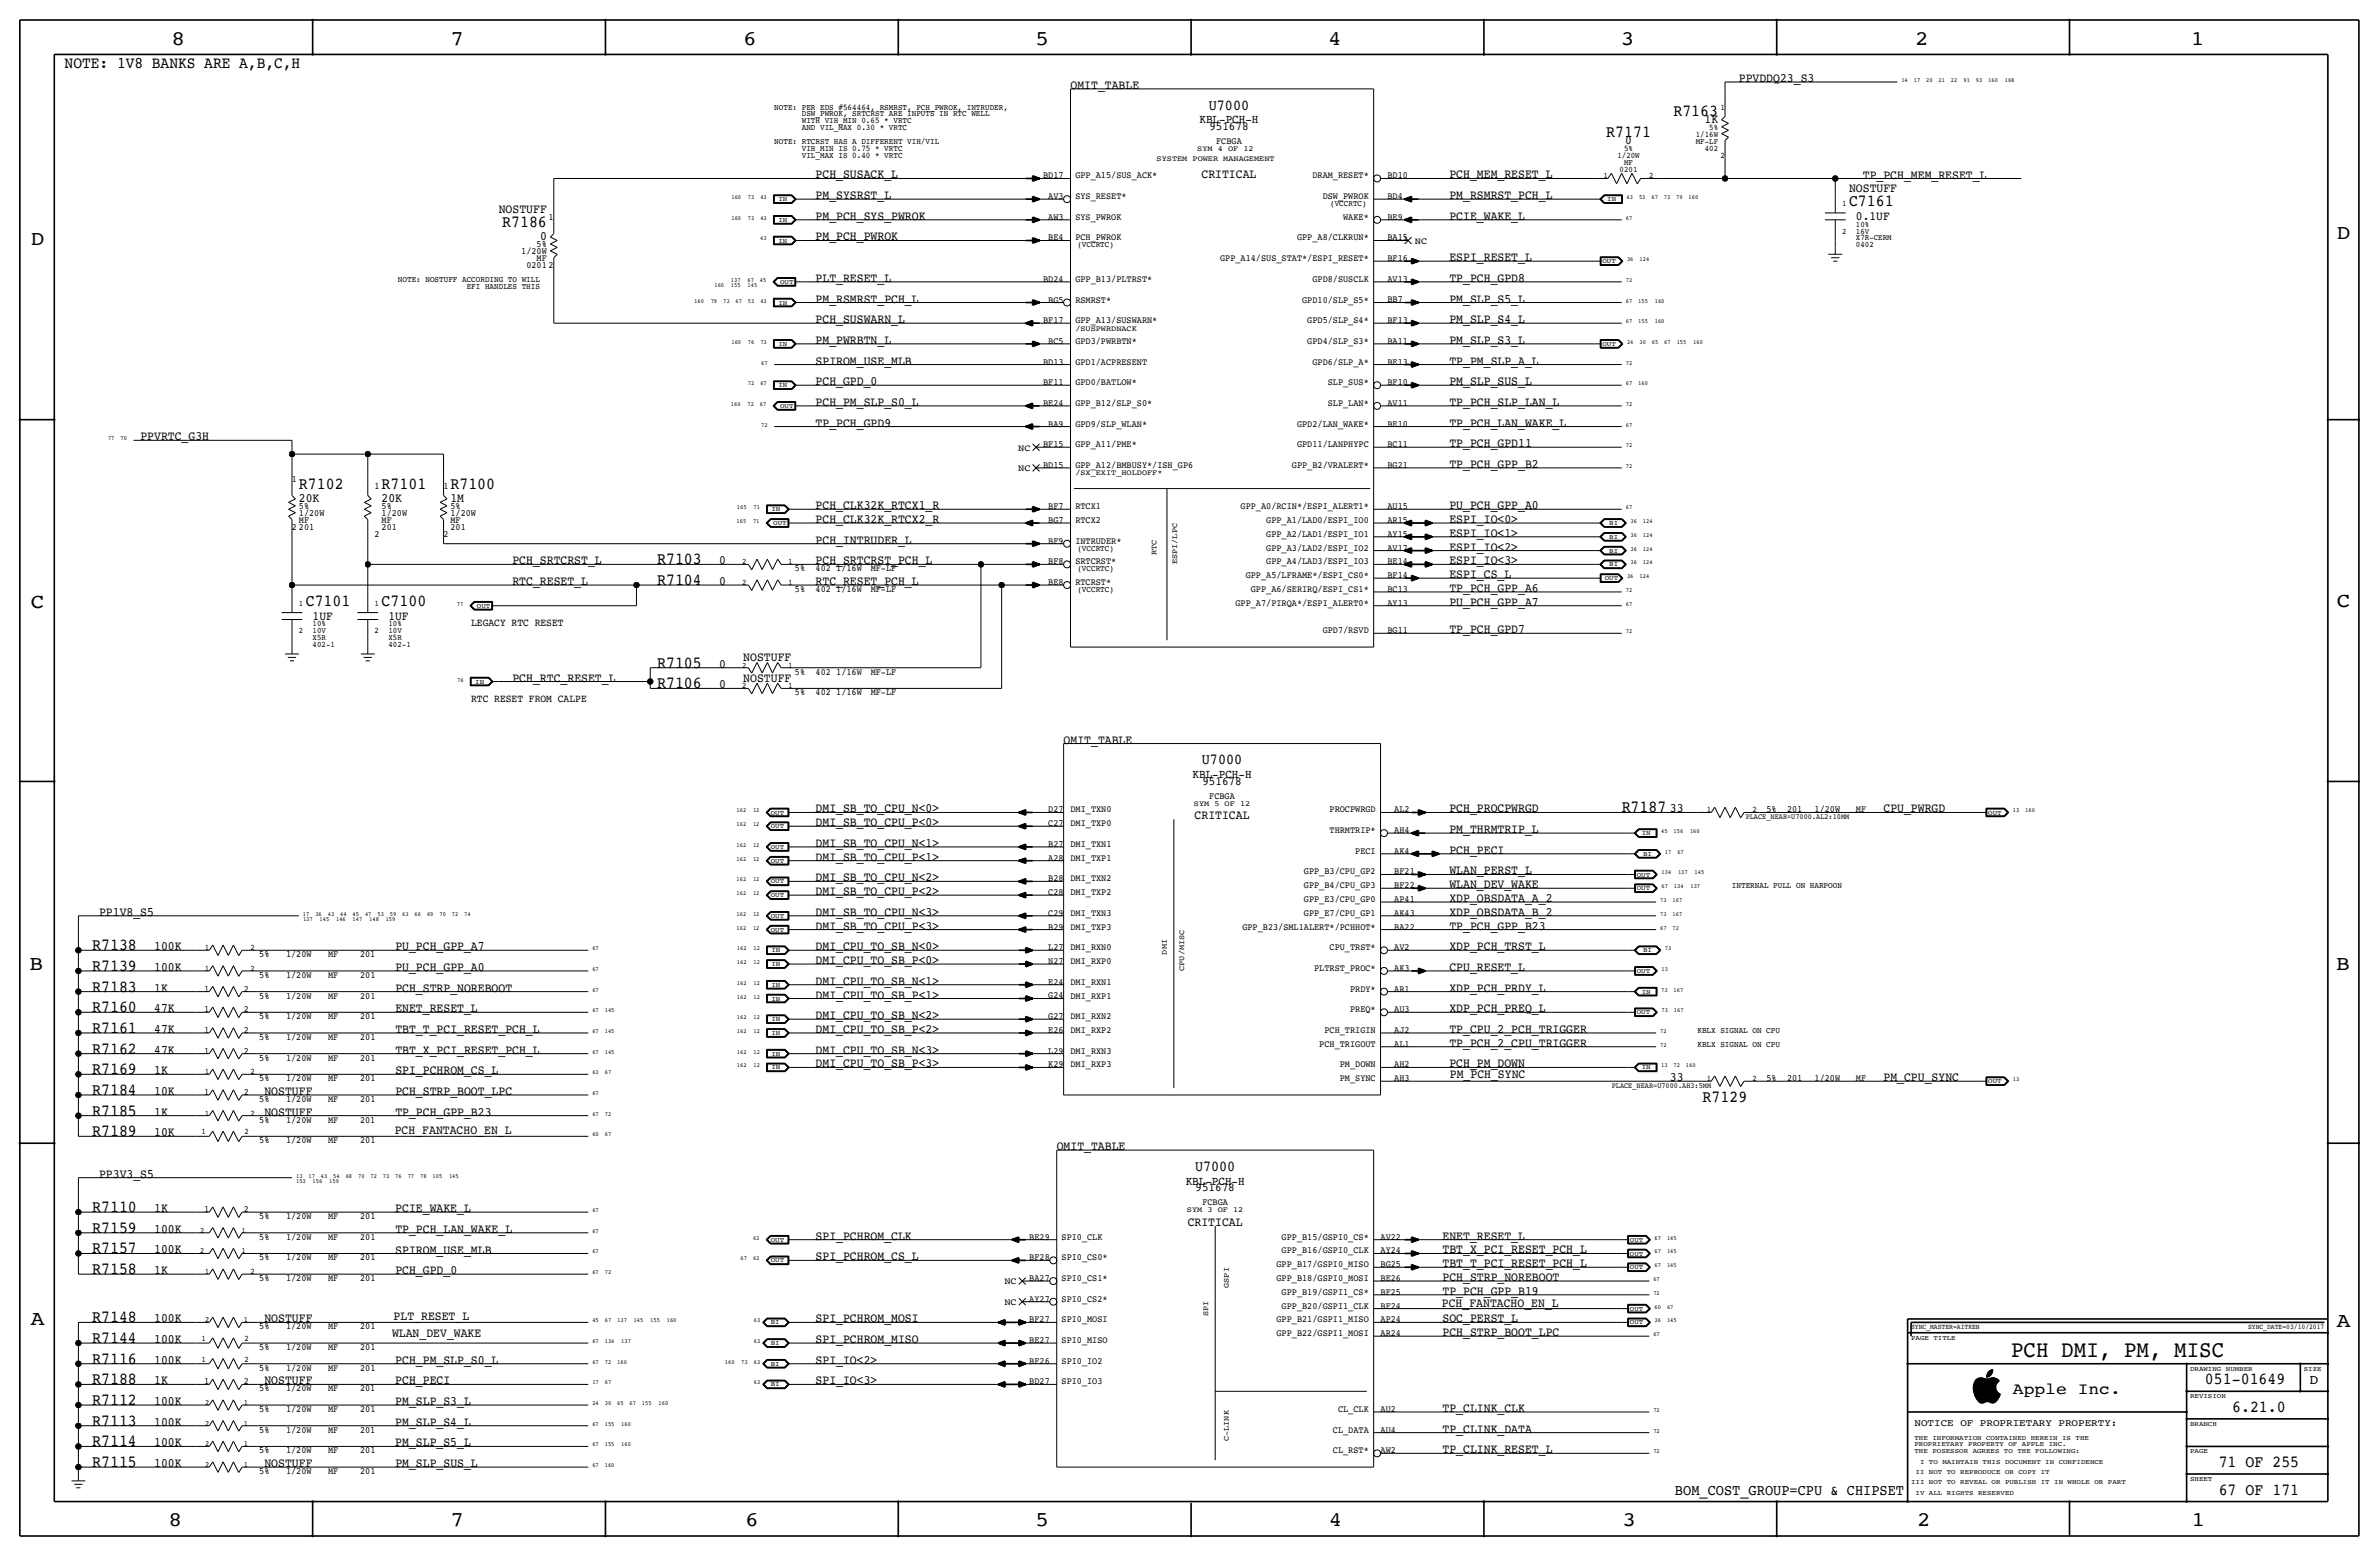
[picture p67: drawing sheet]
<svg xmlns="http://www.w3.org/2000/svg" width="877mm" height="574mm" viewBox="0 0 877 574" stroke-linecap="round" stroke-linejoin="round" font-family="sans-serif">
<defs><g id="words">
<text font-size="8.6" x="741.4" y="500.1">PCH DMI, PM, MISC</text>
<g font-size="7.6">
<text x="63.2" y="16.5">8</text>
<text x="166.1" y="16.5">7</text>
<text x="274" y="16.5">6</text>
<text x="381.7" y="16.5">5</text>
<text x="489.7" y="16.5">4</text>
<text x="597.6" y="16.5">3</text>
<text x="706.1" y="16.5">2</text>
<text x="807.7" y="16.5">1</text>
<text x="861.5" y="88.1">D</text>
<text x="11.4" y="90.4">D</text>
<text x="11.4" y="224.3">C</text>
<text x="861.5" y="223.8">C</text>
<text x="10.8" y="357.6">B</text>
<text x="861.3" y="357.4">B</text>
<text x="11.3" y="488.4">A</text>
<text x="861.5" y="489.2">A</text>
<text x="62.2" y="562.6">8</text>
<text x="166" y="562.6">7</text>
<text x="274.8" y="562.6">6</text>
<text x="381.7" y="562.6">5</text>
<text x="489.9" y="562.6">4</text>
<text x="598.1" y="562.6">3</text>
<text x="706.8" y="562.6">2</text>
<text x="807.9" y="562.6">1</text>
</g>
<g font-size="6.2">
<text x="616.9" y="42.9">R7163</text>
<text x="592.2" y="50.5">R7171</text>
<text x="681.7" y="75.9">C7161</text>
<text x="185.1" y="83.6">R7186</text>
<text x="110.2" y="180.1">R7102</text>
<text x="140.7" y="180.1">R7101</text>
<text x="166.1" y="180.1">R7100</text>
<text x="242.3" y="208">R7103</text>
<text x="242.3" y="215.6">R7104</text>
<text x="112.7" y="223.3">C7101</text>
<text x="140.7" y="223.3">C7100</text>
<text x="242.3" y="246.1">R7105</text>
<text x="242.3" y="253.7">R7106</text>
<text x="597.9" y="299.5">R7187</text>
<text x="34" y="350.3">R7138</text>
<text x="34" y="357.9">R7139</text>
<text x="34" y="365.5">R7183</text>
<text x="34" y="373.1">R7160</text>
<text x="34" y="380.7">R7161</text>
<text x="34" y="388.4">R7162</text>
<text x="34" y="396">R7169</text>
<text x="34" y="403.6">R7184</text>
<text x="627.7" y="406.1">R7129</text>
<text x="34" y="411.2">R7185</text>
<text x="34" y="418.8">R7189</text>
<text x="34" y="446.8">R7110</text>
<text x="34" y="454.4">R7159</text>
<text x="34" y="462">R7157</text>
<text x="34" y="469.6">R7158</text>
<text x="34" y="487.4">R7148</text>
<text x="34" y="495">R7144</text>
<text x="34" y="502.7">R7116</text>
<text x="34" y="510.3">R7188</text>
<text x="812.9" y="510.3">051-01649</text>
<text x="34" y="517.9">R7112</text>
<text x="822.9" y="520.4">6.21.0</text>
<text x="34" y="525.5">R7113</text>
<text x="34" y="533.1">R7114</text>
<text x="34" y="540.8">R7115</text>
<text x="818" y="540.8">71 OF 255</text>
<text x="818" y="550.9">67 OF 171</text>
</g>
<g font-size="6">
<text x="23.8" y="25.1">NOTE: 1V8 BANKS ARE A,B,C,H</text>
<text x="742.1" y="513.9">Apple Inc.</text>
</g>
<g font-size="5.6">
<text x="445.6" y="40.4">U7000</text>
<text x="443.1" y="281.7">U7000</text>
<text x="440.6" y="431.5">U7000</text>
<text x="617.5" y="550.9">BOM_COST_GROUP=CPU &amp; CHIPSET</text>
</g>
<text font-size="5" x="851.5" y="510.3">D</text>
<g font-size="4.7">
<text x="394.7" y="32.8">OMIT_TABLE</text>
<text x="641" y="30.2">PPVDDQ23_S3</text>
<text x="628.4" y="45.5">1K</text>
<text x="599.2" y="53.1">0</text>
<text x="300.7" y="65.8">PCH_SUSACK_L</text>
<text x="442.9" y="65.8">CRITICAL</text>
<text x="534.4" y="65.8">PCH_MEM_RESET_L</text>
<text x="686.8" y="65.8">TP_PCH_MEM_RESET_L</text>
<text x="681.7" y="70.9">NOSTUFF</text>
<text x="300.7" y="73.4">PM_SYSRST_L</text>
<text x="534.4" y="73.4">PM_RSMRST_PCH_L</text>
<text x="183.9" y="78.5">NOSTUFF</text>
<text x="300.7" y="81">PM_PCH_SYS_PWROK</text>
<text x="534.4" y="81">PCIE_WAKE_L</text>
<text x="684.2" y="81">0.1UF</text>
<text x="199.1" y="88.6">0</text>
<text x="300.7" y="88.6">PM_PCH_PWROK</text>
<text x="534.4" y="96.3">ESPI_RESET_L</text>
<text x="300.7" y="103.9">PLT_RESET_L</text>
<text x="534.4" y="103.9">TP_PCH_GPD8</text>
<text x="300.7" y="111.5">PM_RSMRST_PCH_L</text>
<text x="534.4" y="111.5">PM_SLP_S5_L</text>
<text x="300.7" y="119.1">PCH_SUSWARN_L</text>
<text x="534.4" y="119.1">PM_SLP_S4_L</text>
<text x="300.7" y="126.7">PM_PWRBTN_L</text>
<text x="534.4" y="126.8">PM_SLP_S3_L</text>
<text x="300.7" y="134.4">SPIROM_USE_MLB</text>
<text x="534.4" y="134.4">TP_PM_SLP_A_L</text>
<text x="300.7" y="142">PCH_GPD_0</text>
<text x="534.4" y="142">PM_SLP_SUS_L</text>
<text x="300.7" y="149.6">PCH_PM_SLP_S0_L</text>
<text x="534.4" y="149.6">TP_PCH_SLP_LAN_L</text>
<text x="300.7" y="157.2">TP_PCH_GPD9</text>
<text x="534.4" y="157.2">TP_PCH_LAN_WAKE_L</text>
<text x="51.8" y="162.3">PPVRTC_G3H</text>
<text x="534.4" y="164.8">TP_PCH_GPD11</text>
<text x="534.4" y="172.5">TP_PCH_GPP_B2</text>
<text x="110.2" y="185.2">20K</text>
<text x="140.7" y="185.2">20K</text>
<text x="166.1" y="185.2">1M</text>
<text x="300.7" y="187.7">PCH_CLK32K_RTCX1_R</text>
<text x="534.4" y="187.7">PU_PCH_GPP_A0</text>
<text x="300.7" y="192.8">PCH_CLK32K_RTCX2_R</text>
<text x="534.4" y="197.9">ESPI_IO&lt;1&gt;</text>
<text x="534.4" y="192.8">ESPI_IO&lt;0&gt;</text>
<text x="300.7" y="200.4">PCH_INTRUDER_L</text>
<text x="534.4" y="202.9">ESPI_IO&lt;2&gt;</text>
<text x="188.9" y="208">PCH_SRTCRST_L</text>
<text x="265.1" y="208">0</text>
<text x="300.7" y="208">PCH_SRTCRST_PCH_L</text>
<text x="534.4" y="208">ESPI_IO&lt;3&gt;</text>
<text x="188.9" y="215.6">RTC_RESET_L</text>
<text x="265.1" y="215.6">0</text>
<text x="300.7" y="215.6">RTC_RESET_PCH_L</text>
<text x="534.4" y="213.1">ESPI_CS_L</text>
<text x="534.4" y="218.2">TP_PCH_GPP_A6</text>
<text x="534.4" y="223.3">PU_PCH_GPP_A7</text>
<text x="115.3" y="228.3">1UF</text>
<text x="143.2" y="228.3">1UF</text>
<text x="534.4" y="233.4">TP_PCH_GPD7</text>
<text x="274" y="243.6">NOSTUFF</text>
<text x="188.9" y="251.2">PCH_RTC_RESET_L</text>
<text x="265.1" y="246.1">0</text>
<text x="274" y="251.2">NOSTUFF</text>
<text x="265.1" y="253.7">0</text>
<text x="392.1" y="274.1">OMIT_TABLE</text>
<text x="300.7" y="299.5">DMI_SB_TO_CPU_N&lt;0&gt;</text>
<text x="534.4" y="299.5">PCH_PROCPWRGD</text>
<text x="615.6" y="299.5">33</text>
<text x="694.4" y="299.5">CPU_PWRGD</text>
<text x="300.7" y="304.5">DMI_SB_TO_CPU_P&lt;0&gt;</text>
<text x="440.4" y="302">CRITICAL</text>
<text x="534.4" y="307.1">PM_THRMTRIP_L</text>
<text x="300.7" y="312.2">DMI_SB_TO_CPU_N&lt;1&gt;</text>
<text x="300.7" y="317.2">DMI_SB_TO_CPU_P&lt;1&gt;</text>
<text x="534.4" y="314.7">PCH_PECI</text>
<text x="534.4" y="322.3">WLAN_PERST_L</text>
<text x="300.7" y="329.9">DMI_SB_TO_CPU_P&lt;2&gt;</text>
<text x="300.7" y="324.9">DMI_SB_TO_CPU_N&lt;2&gt;</text>
<text x="534.4" y="327.4">WLAN_DEV_WAKE</text>
<text x="534.4" y="332.5">XDP_OBSDATA_A_2</text>
<text x="36.5" y="337.6">PP1V8_S5</text>
<text x="300.7" y="337.6">DMI_SB_TO_CPU_N&lt;3&gt;</text>
<text x="534.4" y="337.6">XDP_OBSDATA_B_2</text>
<text x="300.7" y="342.6">DMI_SB_TO_CPU_P&lt;3&gt;</text>
<text x="534.4" y="342.6">TP_PCH_GPP_B23</text>
<text x="56.8" y="350.3">100K</text>
<text x="145.7" y="350.3">PU_PCH_GPP_A7</text>
<text x="300.7" y="350.3">DMI_CPU_TO_SB_N&lt;0&gt;</text>
<text x="534.4" y="350.3">XDP_PCH_TRST_L</text>
<text x="56.8" y="357.9">100K</text>
<text x="145.7" y="357.9">PU_PCH_GPP_A0</text>
<text x="300.7" y="355.3">DMI_CPU_TO_SB_P&lt;0&gt;</text>
<text x="534.4" y="357.9">CPU_RESET_L</text>
<text x="56.8" y="365.5">1K</text>
<text x="145.7" y="365.5">PCH_STRP_NOREBOOT</text>
<text x="300.7" y="363">DMI_CPU_TO_SB_N&lt;1&gt;</text>
<text x="534.4" y="365.5">XDP_PCH_PRDY_L</text>
<text x="300.7" y="368">DMI_CPU_TO_SB_P&lt;1&gt;</text>
<text x="56.8" y="373.1">47K</text>
<text x="145.7" y="373.1">ENET_RESET_L</text>
<text x="300.7" y="375.7">DMI_CPU_TO_SB_N&lt;2&gt;</text>
<text x="534.4" y="373.1">XDP_PCH_PREQ_L</text>
<text x="56.8" y="380.7">47K</text>
<text x="145.7" y="380.7">TBT_T_PCI_RESET_PCH_L</text>
<text x="300.7" y="380.7">DMI_CPU_TO_SB_P&lt;2&gt;</text>
<text x="534.4" y="380.8">TP_CPU_2_PCH_TRIGGER</text>
<text x="56.8" y="388.4">47K</text>
<text x="145.7" y="388.4">TBT_X_PCI_RESET_PCH_L</text>
<text x="300.7" y="388.4">DMI_CPU_TO_SB_N&lt;3&gt;</text>
<text x="534.4" y="385.8">TP_PCH_2_CPU_TRIGGER</text>
<text x="56.8" y="396">1K</text>
<text x="145.7" y="396">SPI_PCHROM_CS_L</text>
<text x="300.7" y="393.4">DMI_CPU_TO_SB_P&lt;3&gt;</text>
<text x="534.4" y="393.5">PCH_PM_DOWN</text>
<text x="534.5" y="397.2">PM_PCH_SYNC</text>
<text x="615.6" y="398.5">33</text>
<text x="694.4" y="398.5">PM_CPU_SYNC</text>
<text x="56.8" y="403.6">10K</text>
<text x="97.5" y="403.6">NOSTUFF</text>
<text x="145.7" y="403.6">PCH_STRP_BOOT_LPC</text>
<text x="56.8" y="411.2">1K</text>
<text x="97.5" y="411.2">NOSTUFF</text>
<text x="145.7" y="411.2">TP_PCH_GPP_B23</text>
<text x="56.8" y="418.8">10K</text>
<text x="145.5" y="417.9">PCH_FANTACHO_EN_L</text>
<text x="389.6" y="423.9">OMIT_TABLE</text>
<text x="36.5" y="434.1">PP3V3_S5</text>
<text x="56.8" y="446.8">1K</text>
<text x="145.7" y="446.8">PCIE_WAKE_L</text>
<text x="56.8" y="454.4">100K</text>
<text x="145.7" y="454.4">TP_PCH_LAN_WAKE_L</text>
<text x="437.9" y="451.9">CRITICAL</text>
<text x="300.7" y="457">SPI_PCHROM_CLK</text>
<text x="531.8" y="457">ENET_RESET_L</text>
<text x="56.8" y="462">100K</text>
<text x="145.7" y="462">SPIROM_USE_MLB</text>
<text x="300.7" y="464.6">SPI_PCHROM_CS_L</text>
<text x="531.8" y="462">TBT_X_PCI_RESET_PCH_L</text>
<text x="531.8" y="467.1">TBT_T_PCI_RESET_PCH_L</text>
<text x="56.8" y="469.6">1K</text>
<text x="145.7" y="469.7">PCH_GPD_0</text>
<text x="531.8" y="472.2">PCH_STRP_NOREBOOT</text>
<text x="531.8" y="477.3">TP_PCH_GPP_B19</text>
<text x="531.6" y="481.7">PCH_FANTACHO_EN_L</text>
<text x="56.8" y="487.4">100K</text>
<text x="97.5" y="487.4">NOSTUFF</text>
<text x="145.1" y="486.6">PLT_RESET_L</text>
<text x="300.7" y="487.4">SPI_PCHROM_MOSI</text>
<text x="531.8" y="487.4">SOC_PERST_L</text>
<text x="56.8" y="495">100K</text>
<text x="144.5" y="492.9">WLAN_DEV_WAKE</text>
<text x="300.7" y="495.1">SPI_PCHROM_MISO</text>
<text x="531.8" y="492.5">PCH_STRP_BOOT_LPC</text>
<text x="56.8" y="502.7">100K</text>
<text x="145.7" y="502.7">PCH_PM_SLP_S0_L</text>
<text x="300.7" y="502.7">SPI_IO&lt;2&gt;</text>
<text x="56.8" y="510.3">1K</text>
<text x="97.5" y="510.3">NOSTUFF</text>
<text x="145.7" y="510.3">PCH_PECI</text>
<text x="300.7" y="510.3">SPI_IO&lt;3&gt;</text>
<text x="56.8" y="517.9">100K</text>
<text x="145.7" y="517.9">PM_SLP_S3_L</text>
<text x="531.8" y="520.4">TP_CLINK_CLK</text>
<text x="56.8" y="525.5">100K</text>
<text x="145.7" y="525.5">PM_SLP_S4_L</text>
<text x="56.8" y="533.1">100K</text>
<text x="145.7" y="533.1">PM_SLP_S5_L</text>
<text x="531.8" y="528.1">TP_CLINK_DATA</text>
<text x="531.8" y="535.7">TP_CLINK_RESET_L</text>
<text x="56.8" y="540.8">100K</text>
<text x="97.5" y="540.8">NOSTUFF</text>
<text x="145.7" y="540.8">PM_SLP_SUS_L</text>
</g>
<g font-size="4.5">
<text x="442.2" y="45.5">KBL-PCH-H</text>
<text x="445.8" y="48">951678</text>
<text x="439.7" y="286.8">KBL-PCH-H</text>
<text x="443.3" y="289.3">951678</text>
<text x="437.1" y="436.6">KBL-PCH-H</text>
<text x="440.8" y="439.2">951678</text>
</g>
<g font-size="4">
<text x="173.7" y="230.9">LEGACY RTC RESET</text>
<text x="173.7" y="258.8">RTC RESET FROM CALPE</text>
</g>
<text font-size="3.7" x="705.8" y="525.5">NOTICE OF PROPRIETARY PROPERTY:</text>
<g font-size="3.5">
<text x="448.4" y="53.1">FCBGA</text>
<text x="384.6" y="65.8">BD17</text>
<text x="396.4" y="65.8">GPP_A15/SUS_ACK*</text>
<text x="483.8" y="65.8">DRAM_RESET*</text>
<text x="511.5" y="65.8">BD10</text>
<text x="386.5" y="73.4">AV3</text>
<text x="396.4" y="73.4">SYS_RESET*</text>
<text x="487.6" y="73.4">DSW_PWROK</text>
<text x="511.5" y="73.4">BD4</text>
<text x="202.3" y="81">1</text>
<text x="386.5" y="81">AW3</text>
<text x="396.4" y="81">SYS_PWROK</text>
<text x="495.2" y="81">WAKE*</text>
<text x="511.5" y="81">BE9</text>
<text x="386.5" y="88.6">BE4</text>
<text x="396.4" y="88.6">PCH_PWROK</text>
<text x="478.2" y="88.6">GPP_A8/CLKRUN*</text>
<text x="511.5" y="88.6">BA15</text>
<text x="521.7" y="89.9">NC</text>
<text x="192.2" y="93.7">1/20W</text>
<text x="197.8" y="91.2">5%</text>
<text x="194.1" y="98.8">0201</text>
<text x="197.8" y="96.3">MF</text>
<text x="202.3" y="98.8">2</text>
<text x="449.8" y="96.3">GPP_A14/SUS_STAT*/ESPI_RESET*</text>
<text x="511.5" y="96.3">BF16</text>
<text x="384.6" y="103.9">BD24</text>
<text x="396.4" y="103.9">GPP_B13/PLTRST*</text>
<text x="483.8" y="103.9">GPD8/SUSCLK</text>
<text x="511.5" y="103.9">AV13</text>
<text x="386.5" y="111.5">BG5</text>
<text x="396.4" y="111.5">RSMRST*</text>
<text x="480.1" y="111.5">GPD10/SLP_S5*</text>
<text x="511.5" y="111.5">BB7</text>
<text x="384.6" y="119.1">BF17</text>
<text x="396.4" y="119.1">GPP_A13/SUSWARN*</text>
<text x="482" y="119.1">GPD5/SLP_S4*</text>
<text x="511.5" y="119.1">BF13</text>
<text x="386.5" y="126.7">BC5</text>
<text x="396.4" y="126.7">GPD3/PWRBTN*</text>
<text x="482" y="126.7">GPD4/SLP_S3*</text>
<text x="511.5" y="126.7">BA11</text>
<text x="384.6" y="134.4">BD13</text>
<text x="396.4" y="134.4">GPD1/ACPRESENT</text>
<text x="483.8" y="134.4">GPD6/SLP_A*</text>
<text x="511.5" y="134.4">BE13</text>
<text x="384.6" y="142">BF11</text>
<text x="396.4" y="142">GPD0/BATLOW*</text>
<text x="489.5" y="142">SLP_SUS*</text>
<text x="511.5" y="142">BF10</text>
<text x="384.6" y="149.6">BE24</text>
<text x="396.4" y="149.6">GPP_B12/SLP_S0*</text>
<text x="489.5" y="149.6">SLP_LAN*</text>
<text x="511.5" y="149.6">AV11</text>
<text x="386.5" y="157.2">BA9</text>
<text x="396.4" y="157.2">GPD9/SLP_WLAN*</text>
<text x="478.2" y="157.2">GPD2/LAN_WAKE*</text>
<text x="511.5" y="157.2">BE10</text>
<text x="375.3" y="166.1">NC</text>
<text x="384.6" y="164.8">BF15</text>
<text x="396.4" y="164.8">GPP_A11/PME*</text>
<text x="478.2" y="164.8">GPD11/LANPHYPC</text>
<text x="511.5" y="164.8">BC11</text>
<text x="375.3" y="173.7">NC</text>
<text x="384.6" y="172.5">BD15</text>
<text x="396.4" y="172.5">GPP_A12/BMBUSY*/ISH_GP6</text>
<text x="476.3" y="172.5">GPP_B2/VRALERT*</text>
<text x="511.5" y="172.5">BG21</text>
<text x="107.6" y="177.5">1</text>
<text x="138.1" y="180.1">1</text>
<text x="163.5" y="180.1">1</text>
<text x="110.2" y="187.7">5%</text>
<text x="110.2" y="190.2">1/20W</text>
<text x="140.7" y="187.7">5%</text>
<text x="140.7" y="190.2">1/20W</text>
<text x="166.1" y="187.7">5%</text>
<text x="166.1" y="190.2">1/20W</text>
<text x="386.5" y="187.7">BF7</text>
<text x="396.4" y="187.7">RTCX1</text>
<text x="457.4" y="187.7">GPP_A0/RCIN*/ESPI_ALERT1*</text>
<text x="511.5" y="187.7">AU15</text>
<text x="107.6" y="195.3">2</text>
<text x="110.2" y="192.8">MF</text>
<text x="110.2" y="195.3">201</text>
<text x="138.1" y="197.9">2</text>
<text x="140.7" y="192.8">MF</text>
<text x="140.7" y="195.3">201</text>
<text x="163.5" y="197.9">2</text>
<text x="166.1" y="192.8">MF</text>
<text x="166.1" y="195.3">201</text>
<text x="386.5" y="192.8">BG7</text>
<text x="396.4" y="192.8">RTCX2</text>
<text x="466.8" y="197.9">GPP_A2/LAD1/ESPI_IO1</text>
<text x="466.8" y="192.8">GPP_A1/LAD0/ESPI_IO0</text>
<text x="511.5" y="197.9">AY15</text>
<text x="511.5" y="192.8">AR15</text>
<text x="386.5" y="200.4">BF9</text>
<text x="396.4" y="200.4">INTRUDER*</text>
<text x="466.8" y="202.9">GPP_A3/LAD2/ESPI_IO2</text>
<text x="511.5" y="202.9">AV17</text>
<text x="386.5" y="208">BF8</text>
<text x="396.4" y="208">SRTCRST*</text>
<text x="466.8" y="208">GPP_A4/LAD3/ESPI_IO3</text>
<text x="511.5" y="208">BE14</text>
<text x="293.1" y="210.6">5%</text>
<text x="300.7" y="210.6">402</text>
<text x="308.3" y="210.6">1/16W</text>
<text x="321" y="210.6">MF-LF</text>
<text x="386.5" y="215.6">BE8</text>
<text x="396.4" y="215.6">RTCRST*</text>
<text x="459.3" y="213.1">GPP_A5/LFRAME*/ESPI_CS0*</text>
<text x="511.5" y="213.1">BF14</text>
<text x="293.1" y="218.2">5%</text>
<text x="300.7" y="218.2">402</text>
<text x="308.3" y="218.2">1/16W</text>
<text x="321" y="218.2">MF-LF</text>
<text x="461.2" y="218.2">GPP_A6/SERIRQ/ESPI_CS1*</text>
<text x="511.5" y="218.2">BC13</text>
<text x="455.5" y="223.3">GPP_A7/PIRQA*/ESPI_ALERT0*</text>
<text x="511.5" y="223.3">AY13</text>
<text x="487.6" y="233.4">GPD7/RSVD</text>
<text x="511.5" y="233.4">BG11</text>
<text x="293.1" y="248.7">5%</text>
<text x="300.7" y="248.7">402</text>
<text x="308.3" y="248.7">1/16W</text>
<text x="321" y="248.7">MF-LF</text>
<text x="293.1" y="256.3">5%</text>
<text x="300.7" y="256.3">402</text>
<text x="308.3" y="256.3">1/16W</text>
<text x="321" y="256.3">MF-LF</text>
<text x="386.5" y="299.5">D27</text>
<text x="394.7" y="299.5">DMI_TXN0</text>
<text x="445.8" y="294.4">FCBGA</text>
<text x="490.2" y="299.5">PROCPWRGD</text>
<text x="514" y="299.5">AL2</text>
<text x="651.2" y="299.5">5%</text>
<text x="658.8" y="299.5">201</text>
<text x="669" y="299.5">1/20W</text>
<text x="684.2" y="299.5">MF</text>
<text x="386.5" y="304.5">C27</text>
<text x="394.7" y="304.5">DMI_TXP0</text>
<text x="490.2" y="307.1">THRMTRIP*</text>
<text x="514" y="307.1">AH4</text>
<text x="386.5" y="317.2">A28</text>
<text x="386.5" y="312.2">B27</text>
<text x="394.7" y="312.2">DMI_TXN1</text>
<text x="394.7" y="317.3">DMI_TXP1</text>
<text x="499.6" y="314.7">PECI</text>
<text x="514" y="314.7">AK4</text>
<text x="480.7" y="322.3">GPP_B3/CPU_GP2</text>
<text x="514" y="322.3">BF21</text>
<text x="386.5" y="329.9">C28</text>
<text x="386.5" y="324.9">B28</text>
<text x="394.7" y="330">DMI_TXP2</text>
<text x="394.7" y="324.9">DMI_TXN2</text>
<text x="480.7" y="327.4">GPP_B4/CPU_GP3</text>
<text x="514" y="327.4">BF22</text>
<text x="480.7" y="332.5">GPP_E3/CPU_GP0</text>
<text x="514" y="332.5">AP41</text>
<text x="386.5" y="337.6">C29</text>
<text x="394.7" y="337.6">DMI_TXN3</text>
<text x="480.7" y="337.6">GPP_E7/CPU_GP1</text>
<text x="514" y="337.6">AK43</text>
<text x="386.5" y="342.6">B29</text>
<text x="394.7" y="342.7">DMI_TXP3</text>
<text x="458" y="342.6">GPP_B23/SML1ALERT*/PCHHOT*</text>
<text x="514" y="342.6">BA22</text>
<text x="95.6" y="352.8">5%</text>
<text x="105.5" y="352.8">1/20W</text>
<text x="121" y="352.8">MF</text>
<text x="132.7" y="352.8">201</text>
<text x="386.5" y="350.3">L27</text>
<text x="394.7" y="350.3">DMI_RXN0</text>
<text x="490.2" y="350.3">CPU_TRST*</text>
<text x="514" y="350.3">AV2</text>
<text x="386.5" y="355.3">N27</text>
<text x="394.7" y="355.4">DMI_RXP0</text>
<text x="484.5" y="357.9">PLTRST_PROC*</text>
<text x="514" y="357.9">AK3</text>
<text x="75.3" y="365.5">1</text>
<text x="89.9" y="365.5">2</text>
<text x="95.6" y="360.4">5%</text>
<text x="105.5" y="360.4">1/20W</text>
<text x="121" y="360.4">MF</text>
<text x="132.7" y="360.4">201</text>
<text x="386.5" y="363">E24</text>
<text x="394.7" y="363">DMI_RXN1</text>
<text x="497.7" y="365.5">PRDY*</text>
<text x="514" y="365.5">AR1</text>
<text x="95.6" y="368">5%</text>
<text x="105.5" y="368">1/20W</text>
<text x="121" y="368">MF</text>
<text x="132.7" y="368">201</text>
<text x="386.5" y="368">G24</text>
<text x="394.7" y="368.1">DMI_RXP1</text>
<text x="75.3" y="373.1">1</text>
<text x="89.9" y="373.1">2</text>
<text x="95.6" y="375.7">5%</text>
<text x="105.5" y="375.7">1/20W</text>
<text x="121" y="375.7">MF</text>
<text x="132.8" y="375.7">201</text>
<text x="386.5" y="375.7">G27</text>
<text x="394.7" y="375.7">DMI_RXN2</text>
<text x="497.7" y="373.1">PREQ*</text>
<text x="514" y="373.1">AU3</text>
<text x="75.3" y="380.7">1</text>
<text x="89.9" y="380.7">2</text>
<text x="95.6" y="383.3">5%</text>
<text x="105.5" y="383.3">1/20W</text>
<text x="121" y="383.3">MF</text>
<text x="132.7" y="383.3">201</text>
<text x="386.5" y="380.7">E26</text>
<text x="394.7" y="380.8">DMI_RXP2</text>
<text x="488.3" y="380.8">PCH_TRIGIN</text>
<text x="514" y="380.7">AJ2</text>
<text x="75.3" y="388.4">1</text>
<text x="89.9" y="388.4">2</text>
<text x="386.5" y="388.4">L29</text>
<text x="394.7" y="388.4">DMI_RXN3</text>
<text x="486.4" y="385.8">PCH_TRIGOUT</text>
<text x="514" y="385.8">AL1</text>
<text x="95.6" y="390.9">5%</text>
<text x="105.5" y="390.9">1/20W</text>
<text x="121" y="390.9">MF</text>
<text x="132.7" y="390.9">201</text>
<text x="386.5" y="393.4">K29</text>
<text x="394.7" y="393.5">DMI_RXP3</text>
<text x="494" y="393.5">PM_DOWN</text>
<text x="514" y="393.4">AH2</text>
<text x="95.6" y="398.5">5%</text>
<text x="105.5" y="398.5">1/20W</text>
<text x="121" y="398.5">MF</text>
<text x="132.7" y="398.5">201</text>
<text x="494" y="398.5">PM_SYNC</text>
<text x="514" y="398.5">AH3</text>
<text x="651.2" y="398.5">5%</text>
<text x="658.8" y="398.5">201</text>
<text x="669" y="398.5">1/20W</text>
<text x="684.2" y="398.5">MF</text>
<text x="75.3" y="403.6">1</text>
<text x="89.9" y="403.6">2</text>
<text x="95.6" y="406.1">5%</text>
<text x="105.5" y="406.1">1/20W</text>
<text x="121" y="406.1">MF</text>
<text x="132.7" y="406.1">201</text>
<text x="95.6" y="413.8">5%</text>
<text x="105.5" y="413.8">1/20W</text>
<text x="121" y="413.8">MF</text>
<text x="132.7" y="413.8">201</text>
<text x="95.6" y="421.4">5%</text>
<text x="105.5" y="421.4">1/20W</text>
<text x="121" y="421.4">MF</text>
<text x="132.7" y="421.4">201</text>
<text x="75.3" y="446.8">1</text>
<text x="89.9" y="446.8">2</text>
<text x="95.6" y="449.3">5%</text>
<text x="105.5" y="449.3">1/20W</text>
<text x="121" y="449.3">MF</text>
<text x="132.7" y="449.3">201</text>
<text x="443.3" y="444.2">FCBGA</text>
<text x="95.6" y="456.9">5%</text>
<text x="105.5" y="456.9">1/20W</text>
<text x="121" y="456.9">MF</text>
<text x="132.7" y="456.9">201</text>
<text x="379.5" y="457">BE29</text>
<text x="391.4" y="456.9">SPI0_CLK</text>
<text x="472.5" y="456.9">GPP_B15/GSPI0_CS*</text>
<text x="509" y="456.9">AV22</text>
<text x="95.6" y="464.6">5%</text>
<text x="105.5" y="464.6">1/20W</text>
<text x="121" y="464.6">MF</text>
<text x="132.8" y="464.6">201</text>
<text x="379.5" y="464.6">BF28</text>
<text x="391.4" y="464.6">SPI0_CS0*</text>
<text x="470.6" y="467.1">GPP_B17/GSPI0_MISO</text>
<text x="472.5" y="462">GPP_B16/GSPI0_CLK</text>
<text x="509" y="467.1">BG25</text>
<text x="509" y="462">AY24</text>
<text x="95.6" y="472.2">5%</text>
<text x="105.5" y="472.2">1/20W</text>
<text x="121" y="472.2">MF</text>
<text x="132.7" y="472.2">201</text>
<text x="370.3" y="473.5">NC</text>
<text x="379.5" y="472.2">BA27</text>
<text x="391.4" y="472.2">SPI0_CS1*</text>
<text x="470.6" y="472.2">GPP_B18/GSPI0_MOSI</text>
<text x="509" y="472.2">BE26</text>
<text x="379.5" y="479.8">AY27</text>
<text x="391.4" y="479.8">SPI0_CS2*</text>
<text x="472.5" y="477.3">GPP_B19/GSPI1_CS*</text>
<text x="509" y="477.3">BF25</text>
<text x="370.3" y="481.1">NC</text>
<text x="472.5" y="482.3">GPP_B20/GSPI1_CLK</text>
<text x="509" y="482.3">BF24</text>
<text x="95.6" y="490">5%</text>
<text x="105.5" y="490">1/20W</text>
<text x="121" y="490">MF</text>
<text x="132.7" y="490">201</text>
<text x="379.5" y="487.4">BF27</text>
<text x="391.4" y="487.4">SPI0_MOSI</text>
<text x="470.6" y="487.4">GPP_B21/GSPI1_MISO</text>
<text x="509" y="487.4">AP24</text>
<text x="95.6" y="497.6">5%</text>
<text x="105.5" y="497.6">1/20W</text>
<text x="121" y="497.6">MF</text>
<text x="132.7" y="497.6">201</text>
<text x="379.5" y="495">BE27</text>
<text x="391.4" y="495">SPI0_MISO</text>
<text x="470.6" y="492.5">GPP_B22/GSPI1_MOSI</text>
<text x="509" y="492.5">AR24</text>
<text x="379.5" y="502.7">BF26</text>
<text x="391.4" y="502.7">SPI0_IO2</text>
<text x="95.6" y="505.2">5%</text>
<text x="105.5" y="505.2">1/20W</text>
<text x="121" y="505.2">MF</text>
<text x="132.7" y="505.2">201</text>
<text x="75.3" y="510.3">1</text>
<text x="89.9" y="510.3">2</text>
<text x="95.6" y="512.8">5%</text>
<text x="105.5" y="512.8">1/20W</text>
<text x="121" y="512.8">MF</text>
<text x="132.7" y="512.8">201</text>
<text x="379.5" y="510.3">BD27</text>
<text x="391.4" y="510.3">SPI0_IO3</text>
<text x="95.6" y="520.4">5%</text>
<text x="105.5" y="520.4">1/20W</text>
<text x="121" y="520.4">MF</text>
<text x="132.7" y="520.4">201</text>
<text x="493.3" y="520.4">CL_CLK</text>
<text x="509" y="520.4">AU2</text>
<text x="95.6" y="528.1">5%</text>
<text x="105.5" y="528.1">1/20W</text>
<text x="121" y="528.1">MF</text>
<text x="132.7" y="528.1">201</text>
<text x="491.4" y="528.1">CL_DATA</text>
<text x="509" y="528.1">AU4</text>
<text x="95.6" y="535.7">5%</text>
<text x="105.5" y="535.7">1/20W</text>
<text x="121" y="535.7">MF</text>
<text x="132.8" y="535.7">201</text>
<text x="491.4" y="535.7">CL_RST*</text>
<text x="509" y="535.7">AW2</text>
<text x="95.6" y="543.3">5%</text>
<text x="105.5" y="543.3">1/20W</text>
<text x="121" y="543.3">MF</text>
<text x="132.7" y="543.3">201</text>
</g>
<g font-size="3.2">
<text x="285.4" y="40.4">NOTE: PER EDS #564464, RSMRST, PCH_PWROK, INTRUDER,</text>
<text x="295.6" y="45.5">WITH VIH_MIN 0.65 * VRTC</text>
<text x="295.6" y="42.9">DSW_PWROK, SRTCRST ARE INPUTS IN RTC WELL</text>
<text x="285.4" y="53.1">NOTE: RTCRST HAS A DIFFERENT VIH/VIL</text>
<text x="295.6" y="48">AND VIL_MAX 0.30 * VRTC</text>
<text x="295.6" y="55.6">VIH_MIN IS 0.75 * VRTC</text>
<text x="295.6" y="58.2">VIL_MAX IS 0.40 * VRTC</text>
<text x="490.4" y="75.9">(VCCRTC)</text>
<text x="397.2" y="91.2">(VCCRTC)</text>
<text x="146.7" y="103.9">NOTE: NOSTUFF ACCORDING TO WILL</text>
<text x="172" y="106.4">EFI HANDLES THIS</text>
<text x="397.2" y="202.9">(VCCRTC)</text>
<text x="397.2" y="210.6">(VCCRTC)</text>
<text x="397.2" y="218.2">(VCCRTC)</text>
<text x="638.5" y="327.4">INTERNAL PULL ON HARPOON</text>
<text x="625.8" y="380.7">KBLX SIGNAL ON CPU</text>
<text x="625.8" y="385.8">KBLX SIGNAL ON CPU</text>
</g>
<g font-size="3.1">
<text x="634.3" y="40.4">1</text>
<text x="625.2" y="53.1">MF-LF</text>
<text x="625.2" y="50.5">1/16W</text>
<text x="630.1" y="48">5%</text>
<text x="596.3" y="58.2">1/20W</text>
<text x="598.8" y="55.6">5%</text>
<text x="628.5" y="55.6">402</text>
<text x="634.3" y="58.2">2</text>
<text x="591.1" y="65.8">1</text>
<text x="597.1" y="63.2">0201</text>
<text x="598.8" y="60.7">MF</text>
<text x="608" y="65.8">2</text>
<text x="679.1" y="75.9">1</text>
<text x="684.2" y="83.6">10%</text>
<text x="679.1" y="86.1">2</text>
<text x="684.2" y="86.1">16V</text>
<text x="684.2" y="88.6">X7R-CERM</text>
<text x="684.2" y="91.2">0402</text>
<text x="273.6" y="208">2</text>
<text x="290.5" y="208">1</text>
<text x="273.6" y="215.6">2</text>
<text x="290.5" y="215.6">1</text>
<text x="110.2" y="223.3">1</text>
<text x="138.1" y="223.3">1</text>
<text x="110.2" y="233.4">2</text>
<text x="115.3" y="233.4">10V</text>
<text x="115.3" y="230.9">10%</text>
<text x="138.1" y="233.4">2</text>
<text x="143.2" y="233.4">10V</text>
<text x="143.2" y="230.9">10%</text>
<text x="115.3" y="238.5">402-1</text>
<text x="115.3" y="236">X5R</text>
<text x="143.2" y="238.5">402-1</text>
<text x="143.2" y="236">X5R</text>
<text x="273.6" y="246.1">2</text>
<text x="290.5" y="246.1">1</text>
<text x="273.6" y="253.7">2</text>
<text x="290.5" y="253.7">1</text>
<text x="629.2" y="299.5">1</text>
<text x="646.1" y="299.5">2</text>
<text x="75.5" y="350.3">1</text>
<text x="92.4" y="350.3">2</text>
<text x="75.5" y="357.9">1</text>
<text x="92.4" y="357.9">2</text>
<text x="75.5" y="396">1</text>
<text x="92.4" y="396">2</text>
<text x="629.2" y="398.5">1</text>
<text x="646.1" y="398.5">2</text>
<text x="75.5" y="411.2">1</text>
<text x="92.4" y="411.2">2</text>
<text x="74.2" y="418.1">1</text>
<text x="90.1" y="418.1">2</text>
<text x="75.5" y="469.6">1</text>
<text x="92.4" y="469.6">2</text>
<text x="74.2" y="494.3">1</text>
<text x="90.1" y="494.3">2</text>
<text x="74.2" y="501.9">1</text>
<text x="90.1" y="501.9">2</text>
</g>
<g font-size="2.9">
<text x="426.4" y="59.4">SYSTEM POWER MANAGEMENT</text>
<text x="441.4" y="55.6">SYM 4 OF 12</text>
<text x="396.4" y="121.9">/SUSPWRDNACK</text>
<text x="396.4" y="175.3">/SX_EXIT_HOLDOFF*</text>
<text x="426.4" y="204.5" transform="rotate(-90 426.4 204.5)">RTC</text>
<text x="434" y="208" transform="rotate(-90 434 208)">ESPI/LPC</text>
<text x="440.1" y="296.9">SYM 5 OF 12</text>
<text x="643.6" y="302">PLACE_NEAR=U7000.AL2:10MM</text>
<text x="430.2" y="351.8" transform="rotate(-90 430.2 351.8)">DMI</text>
<text x="436.6" y="357.8" transform="rotate(-90 436.6 357.8)">CPU/MISC</text>
<text x="594.2" y="401.1">PLACE_NEAR=U7000.AH3:5MM</text>
<text x="437.6" y="446.8">SYM 3 OF 12</text>
<text x="73.8" y="454.4">2</text>
<text x="89.1" y="454.4">1</text>
<text x="73.8" y="462">2</text>
<text x="89.1" y="462">1</text>
<text x="453.1" y="474.7" transform="rotate(-90 453.1 474.7)">GSPI</text>
<text x="445.5" y="485.2" transform="rotate(-90 445.5 485.2)">SPI</text>
<text x="75.6" y="487.4">2</text>
<text x="89.9" y="487.4">1</text>
<text x="75.6" y="517.9">2</text>
<text x="89.9" y="517.9">1</text>
<text x="75.6" y="525.5">2</text>
<text x="89.9" y="525.5">1</text>
<text x="75.6" y="533.1">2</text>
<text x="89.9" y="533.1">1</text>
<text x="453.1" y="531.2" transform="rotate(-90 453.1 531.2)">C-LINK</text>
<text x="75.6" y="540.8">2</text>
<text x="89.9" y="540.8">1</text>
</g>
<g font-size="2.6">
<text x="704.5" y="490">SYNC_MASTER=AITKEN</text>
<text x="828.8" y="490">SYNC_DATE=03/10/2017</text>
</g>
<g font-size="2.5">
<text x="287" y="74.2">IN</text>
<text x="592.5" y="74.2">IN</text>
<text x="287" y="81.8">IN</text>
<text x="287" y="89.4">IN</text>
<text x="590.8" y="97">OUT</text>
<text x="287.6" y="104.6">OUT</text>
<text x="287" y="112.3">IN</text>
<text x="287" y="127.5">IN</text>
<text x="590.8" y="127.5">OUT</text>
<text x="287" y="142.7">IN</text>
<text x="287.6" y="150.4">OUT</text>
<text x="284.4" y="188.5">IN</text>
<text x="285.1" y="193.5">OUT</text>
<text x="593.3" y="193.5">BI</text>
<text x="593.3" y="203.7">BI</text>
<text x="593.3" y="198.6">BI</text>
<text x="593.3" y="208.8">BI</text>
<text x="591.6" y="213.9">OUT</text>
<text x="175.8" y="224">OUT</text>
<text x="175.2" y="252">IN</text>
<text x="284.2" y="305.3">OUT</text>
<text x="284.2" y="300.2">OUT</text>
<text x="733" y="300.2">OUT</text>
<text x="605.2" y="307.8">IN</text>
<text x="284.2" y="312.9">OUT</text>
<text x="605.7" y="315.5">BI</text>
<text x="284.2" y="318">OUT</text>
<text x="603.5" y="323.1">OUT</text>
<text x="284.2" y="325.6">OUT</text>
<text x="603.5" y="328.2">OUT</text>
<text x="284.2" y="330.7">OUT</text>
<text x="284.2" y="338.3">OUT</text>
<text x="284.2" y="343.4">OUT</text>
<text x="284.4" y="351">IN</text>
<text x="605.7" y="351">BI</text>
<text x="284.4" y="356.1">IN</text>
<text x="603.5" y="358.6">OUT</text>
<text x="284.4" y="363.7">IN</text>
<text x="284.4" y="368.8">IN</text>
<text x="605.2" y="366.3">IN</text>
<text x="284.4" y="376.4">IN</text>
<text x="603.5" y="373.9">OUT</text>
<text x="284.4" y="381.5">IN</text>
<text x="284.4" y="389.1">IN</text>
<text x="284.4" y="394.2">IN</text>
<text x="605.2" y="394.2">IN</text>
<text x="733" y="399.3">OUT</text>
<text x="284.2" y="457.7">OUT</text>
<text x="600.9" y="457.7">OUT</text>
<text x="284.2" y="465.3">OUT</text>
<text x="600.9" y="467.9">OUT</text>
<text x="600.9" y="462.8">OUT</text>
<text x="600.9" y="483.1">OUT</text>
<text x="284.2" y="488.2">BI</text>
<text x="600.9" y="488.2">OUT</text>
<text x="284.2" y="495.8">BI</text>
<text x="704.5" y="493.8">PAGE TITLE</text>
<text x="284.2" y="503.4">BI</text>
<text x="807.4" y="505.2">DRAWING NUMBER</text>
<text x="849.3" y="505.2">SIZE</text>
<text x="284.2" y="511">BI</text>
<text x="807.4" y="515.4">REVISION</text>
<text x="807.4" y="525.5">BRANCH</text>
<text x="705.8" y="533.1">PROPRIETARY PROPERTY OF APPLE INC.</text>
<text x="705.8" y="530.6">THE INFORMATION CONTAINED HEREIN IS THE</text>
<text x="705.8" y="535.7">THE POSESSOR AGREES TO THE FOLLOWING:</text>
<text x="707.8" y="539.5">I TO MAINTAIN THIS DOCUMENT IN CONFIDENCE</text>
<text x="807.4" y="535.7">PAGE</text>
<text x="706.2" y="543.3">II NOT TO REPRODUCE OR COPY IT</text>
<text x="807.4" y="545.8">SHEET</text>
<text x="704.5" y="547.1">III NOT TO REVEAL OR PUBLISH IT IN WHOLE OR PART</text>
<text x="706.2" y="550.9">IV ALL RIGHTS RESERVED</text>
</g>
<g font-size="2.3">
<text x="701" y="30.2">14</text>
<text x="705.6" y="30.2">17</text>
<text x="710.1" y="30.2">20</text>
<text x="714.7" y="30.2">21</text>
<text x="719.3" y="30.2">22</text>
<text x="723.8" y="30.2">91</text>
<text x="728.4" y="30.2">93</text>
<text x="733" y="30.2">160</text>
<text x="739.1" y="30.2">168</text>
<text x="269.6" y="73.4">160</text>
<text x="275.7" y="73.4">73</text>
<text x="280.3" y="73.4">43</text>
<text x="599.7" y="73.4">43</text>
<text x="604.3" y="73.4">53</text>
<text x="608.8" y="73.4">67</text>
<text x="613.4" y="73.4">73</text>
<text x="618" y="73.4">79</text>
<text x="622.6" y="73.4">160</text>
<text x="269.6" y="81">160</text>
<text x="275.7" y="81">73</text>
<text x="280.3" y="81">43</text>
<text x="599.4" y="81">67</text>
<text x="280.3" y="88.6">43</text>
<text x="599.8" y="96.3">36</text>
<text x="604.4" y="96.3">124</text>
<text x="263.4" y="105.7">160</text>
<text x="269.5" y="105.7">155</text>
<text x="269.5" y="103.9">137</text>
<text x="275.6" y="105.7">145</text>
<text x="275.6" y="103.9">67</text>
<text x="280.2" y="103.9">45</text>
<text x="599.4" y="103.9">72</text>
<text x="255.9" y="111.5">160</text>
<text x="262" y="111.5">79</text>
<text x="266.6" y="111.5">73</text>
<text x="271.2" y="111.5">67</text>
<text x="275.7" y="111.5">53</text>
<text x="280.3" y="111.5">43</text>
<text x="599.4" y="111.5">67</text>
<text x="604" y="111.5">155</text>
<text x="610.1" y="111.5">160</text>
<text x="599.4" y="119.1">67</text>
<text x="604" y="119.1">155</text>
<text x="610" y="119.1">160</text>
<text x="269.6" y="126.7">160</text>
<text x="275.7" y="126.7">76</text>
<text x="280.3" y="126.7">73</text>
<text x="599.8" y="126.7">24</text>
<text x="604.4" y="126.7">30</text>
<text x="609" y="126.7">65</text>
<text x="613.6" y="126.7">67</text>
<text x="618.1" y="126.7">155</text>
<text x="624.2" y="126.7">160</text>
<text x="280.6" y="134.4">67</text>
<text x="599.4" y="134.4">72</text>
<text x="275.7" y="142">72</text>
<text x="280.3" y="142">67</text>
<text x="599.4" y="142">67</text>
<text x="604" y="142">160</text>
<text x="269.5" y="149.6">160</text>
<text x="275.6" y="149.6">72</text>
<text x="280.2" y="149.6">67</text>
<text x="599.4" y="149.6">72</text>
<text x="280.6" y="157.2">72</text>
<text x="599.4" y="157.2">67</text>
<text x="39.8" y="162.3">77</text>
<text x="44.4" y="162.3">70</text>
<text x="599.4" y="164.8">72</text>
<text x="599.4" y="172.5">72</text>
<text x="271.7" y="187.7">165</text>
<text x="277.8" y="187.7">71</text>
<text x="599.4" y="187.7">67</text>
<text x="271.5" y="192.8">165</text>
<text x="277.6" y="192.8">71</text>
<text x="601.1" y="192.8">36</text>
<text x="601.1" y="197.9">36</text>
<text x="605.7" y="192.8">124</text>
<text x="605.7" y="197.9">124</text>
<text x="601.1" y="203">36</text>
<text x="605.7" y="203">124</text>
<text x="601.1" y="208">36</text>
<text x="605.7" y="208">124</text>
<text x="599.8" y="213.1">36</text>
<text x="604.4" y="213.1">124</text>
<text x="599.4" y="218.2">72</text>
<text x="168.4" y="223.3">77</text>
<text x="599.4" y="223.3">67</text>
<text x="599.4" y="233.4">72</text>
<text x="168.6" y="251.2">76</text>
<text x="271.5" y="299.5">162</text>
<text x="277.6" y="299.5">12</text>
<text x="742.1" y="299.5">13</text>
<text x="746.7" y="299.5">160</text>
<text x="271.5" y="304.6">162</text>
<text x="277.6" y="304.6">12</text>
<text x="612.4" y="307.1">45</text>
<text x="617" y="307.1">156</text>
<text x="623.1" y="307.1">160</text>
<text x="271.5" y="317.3">162</text>
<text x="271.5" y="312.2">162</text>
<text x="277.6" y="317.3">12</text>
<text x="277.6" y="312.2">12</text>
<text x="613.8" y="314.7">17</text>
<text x="618.4" y="314.7">67</text>
<text x="612.5" y="322.3">134</text>
<text x="618.6" y="322.3">137</text>
<text x="624.7" y="322.3">145</text>
<text x="271.5" y="329.9">162</text>
<text x="271.5" y="324.9">162</text>
<text x="277.6" y="329.9">12</text>
<text x="277.6" y="324.9">12</text>
<text x="612.5" y="327.4">67</text>
<text x="617.1" y="327.4">134</text>
<text x="623.2" y="327.4">137</text>
<text x="612.1" y="332.5">73</text>
<text x="616.7" y="332.5">167</text>
<text x="111.7" y="337.6">17</text>
<text x="111.7" y="339.4">137</text>
<text x="116.3" y="337.6">36</text>
<text x="117.8" y="339.4">145</text>
<text x="120.8" y="337.6">43</text>
<text x="123.9" y="339.4">146</text>
<text x="125.4" y="337.6">44</text>
<text x="130" y="337.6">45</text>
<text x="130" y="339.4">147</text>
<text x="134.6" y="337.6">47</text>
<text x="136.1" y="339.4">148</text>
<text x="139.1" y="337.6">53</text>
<text x="142.2" y="339.4">159</text>
<text x="143.7" y="337.6">59</text>
<text x="148.3" y="337.6">63</text>
<text x="152.9" y="337.6">66</text>
<text x="157.4" y="337.6">69</text>
<text x="162" y="337.6">70</text>
<text x="166.6" y="337.6">72</text>
<text x="171.1" y="337.6">74</text>
<text x="271.5" y="337.6">162</text>
<text x="277.6" y="337.6">12</text>
<text x="612.1" y="337.6">73</text>
<text x="616.7" y="337.6">167</text>
<text x="271.5" y="342.6">162</text>
<text x="277.6" y="342.6">12</text>
<text x="612.1" y="342.6">67</text>
<text x="616.7" y="342.6">72</text>
<text x="218.4" y="350.3">67</text>
<text x="271.7" y="350.3">162</text>
<text x="277.8" y="350.3">12</text>
<text x="613.8" y="350.3">73</text>
<text x="218.4" y="357.9">67</text>
<text x="271.7" y="355.3">162</text>
<text x="277.8" y="355.3">12</text>
<text x="612.5" y="357.9">13</text>
<text x="218.4" y="365.5">67</text>
<text x="271.7" y="363">162</text>
<text x="277.8" y="363">12</text>
<text x="612.4" y="365.5">73</text>
<text x="617" y="365.5">167</text>
<text x="271.7" y="368">162</text>
<text x="277.8" y="368">12</text>
<text x="218.4" y="373.1">67</text>
<text x="223" y="373.1">145</text>
<text x="271.7" y="375.7">162</text>
<text x="277.8" y="375.7">12</text>
<text x="612.5" y="373.1">73</text>
<text x="617.1" y="373.1">167</text>
<text x="218.4" y="380.7">67</text>
<text x="223" y="380.7">145</text>
<text x="271.7" y="380.7">162</text>
<text x="277.8" y="380.7">12</text>
<text x="612.1" y="380.7">72</text>
<text x="218.4" y="388.4">67</text>
<text x="223" y="388.4">145</text>
<text x="271.7" y="388.4">162</text>
<text x="277.8" y="388.4">12</text>
<text x="612.1" y="385.8">72</text>
<text x="218.4" y="396">63</text>
<text x="223" y="396">67</text>
<text x="271.7" y="393.4">162</text>
<text x="277.8" y="393.4">12</text>
<text x="612.4" y="393.4">13</text>
<text x="617" y="393.4">72</text>
<text x="621.5" y="393.4">160</text>
<text x="742.1" y="398.5">13</text>
<text x="218.4" y="403.6">67</text>
<text x="218.4" y="411.2">67</text>
<text x="223" y="411.2">72</text>
<text x="218.4" y="418.8">60</text>
<text x="222.9" y="418.8">67</text>
<text x="109.2" y="435.9">153</text>
<text x="109.2" y="434.1">13</text>
<text x="113.7" y="434.1">17</text>
<text x="115.3" y="435.9">156</text>
<text x="118.3" y="434.1">43</text>
<text x="121.3" y="435.9">159</text>
<text x="122.9" y="434.1">54</text>
<text x="127.5" y="434.1">68</text>
<text x="132" y="434.1">70</text>
<text x="136.6" y="434.1">72</text>
<text x="141.2" y="434.1">73</text>
<text x="145.7" y="434.1">76</text>
<text x="150.3" y="434.1">77</text>
<text x="154.9" y="434.1">78</text>
<text x="159.4" y="434.1">105</text>
<text x="165.5" y="434.1">145</text>
<text x="218.4" y="446.8">67</text>
<text x="218.4" y="454.4">67</text>
<text x="277.6" y="456.9">63</text>
<text x="610" y="456.9">67</text>
<text x="614.6" y="456.9">145</text>
<text x="218.4" y="462">67</text>
<text x="273" y="464.6">67</text>
<text x="277.6" y="464.6">63</text>
<text x="610" y="467.1">67</text>
<text x="610" y="462">67</text>
<text x="614.6" y="467.1">145</text>
<text x="614.6" y="462">145</text>
<text x="218.4" y="469.6">67</text>
<text x="223" y="469.6">72</text>
<text x="609.5" y="472.2">67</text>
<text x="609.5" y="477.3">72</text>
<text x="610" y="482.3">60</text>
<text x="614.6" y="482.3">67</text>
<text x="218.4" y="487.4">45</text>
<text x="223" y="487.4">67</text>
<text x="227.5" y="487.4">137</text>
<text x="233.6" y="487.4">145</text>
<text x="239.7" y="487.4">155</text>
<text x="245.8" y="487.4">160</text>
<text x="277.9" y="487.4">63</text>
<text x="610" y="487.4">36</text>
<text x="614.6" y="487.4">145</text>
<text x="218.4" y="495">67</text>
<text x="223" y="495">134</text>
<text x="229.1" y="495">137</text>
<text x="277.9" y="495">63</text>
<text x="609.5" y="492.5">67</text>
<text x="218.4" y="502.7">67</text>
<text x="223" y="502.7">72</text>
<text x="227.5" y="502.7">160</text>
<text x="267.2" y="502.7">160</text>
<text x="273.3" y="502.7">73</text>
<text x="277.9" y="502.7">63</text>
<text x="218.4" y="510.3">17</text>
<text x="223" y="510.3">67</text>
<text x="277.9" y="510.3">63</text>
<text x="218.4" y="517.9">24</text>
<text x="223" y="517.9">30</text>
<text x="227.5" y="517.9">65</text>
<text x="232.1" y="517.9">67</text>
<text x="236.7" y="517.9">155</text>
<text x="242.8" y="517.9">160</text>
<text x="609.5" y="520.4">72</text>
<text x="218.4" y="525.5">67</text>
<text x="223" y="525.5">155</text>
<text x="229" y="525.5">160</text>
<text x="218.4" y="533.1">67</text>
<text x="223" y="533.1">155</text>
<text x="229" y="533.1">160</text>
<text x="609.5" y="528.1">72</text>
<text x="609.5" y="535.7">72</text>
<text x="218.4" y="540.8">67</text>
<text x="223" y="540.8">160</text>
</g>
</g></defs>
<g fill="none" stroke="#000" stroke-width=".37">
<path d="M394.7 32.8v205.7zM394.7 32.8h111.7zM506.4 32.8v205.7zM636 30.2v5.1zM636 30.2h63.5zM636 35.3v7.6zM634.7 44.2l1.3-1.3zM634.7 44.2l2.5 1.3zM634.7 49.3l2.5 1.2zM634.7 46.7l2.5 1.3zM634.7 49.3l2.5-1.3zM634.7 46.7l2.5-1.2z"/>
<path d="M636 58.2v7.6zM636 51.8v6.4zM637.2 50.5l-1.2 1.3zM204.2 65.8v12.7zM204.2 65.8h182.8zM204.2 78.5v7.6zM285.1 79.5v3.1zM285.1 71.8v3.2zM285.1 75h6.8zM285.1 79.5h6.8zM285.1 71.8h6.8zM285.2 79.6v2.9z"/>
<path d="M285.2 71.9v3zM285.2 74.9h6.7zM285.2 79.6h6.7zM285.2 71.9h6.7zM285.3 79.7v2.7zM285.3 72v2.8zM285.3 74.8h6.5zM285.3 79.7h6.5zM285.3 72h6.5zM285.4 79.8h6.4zM285.4 72.1h6.4zM285.4 79.8v2.5z"/>
<path d="M285.4 72.1v2.6zM285.4 74.7h6.4zM291.8 74.7l1.3-1.3zM291.8 79.8l1.3 1.2zM291.8 72.1l1.3 1.3zM291.8 74.8l1.4-1.4zM291.8 79.7l1.4 1.3zM291.8 72l1.4 1.4zM291.9 79.6l1.5 1.4zM291.9 71.9l1.5 1.5zM291.9 74.9l1.5-1.5zM291.9 79.5l1.6 1.5z"/>
<path d="M291.9 71.8l1.6 1.6zM291.9 75l1.6-1.6zM293.1 73.4h2.5zM295.6 73.4h91.4zM387 65.8h7.7zM387 73.4h5.1zM506.4 73.4h7.6zM509 65.8h5zM514 65.8h73.7zM514 73.4h73.7zM587.7 73.4h2.5zM587.7 65.8h5.1z"/>
<path d="M589.8 73.4l1.6 1.6zM589.8 73.4l1.6-1.6zM589.9 73.4l1.5-1.5zM589.9 73.4l1.5 1.5zM590.1 73.4l1.4-1.4zM590.1 73.4l1.4 1.4zM590.2 73.4l1.3 1.3zM590.2 73.4l1.3-1.3zM591.4 71.8h6.8zM591.4 75h6.8zM591.4 71.9h6.7zM591.4 74.9h6.7z"/>
<path d="M591.5 72h6.5zM591.5 74.8h6.5zM591.5 74.7h6.4zM591.5 72.1h6.4zM594.1 63.9l1.9 3.8zM594.1 63.9l-1.3 1.9zM597.9 63.9l-1.9 3.8zM597.9 72.1v2.6zM597.9 63.9l1.9 3.8zM598 72v2.8zM598.1 71.9v3zM598.2 71.8v3.2z"/>
<path d="M601.7 63.9l-1.9 3.8zM601.7 63.9l1.9 3.8zM604.9 65.8h5.7zM604.9 65.8l-1.3 2zM610.6 65.8h25.4zM636 65.8h40.6zM672.8 78.5h7.6zM676.6 65.8h68.6zM676.6 65.8v5.1zM676.6 70.9v7.6zM202.9 87.4l1.3-1.3zM202.9 87.4l2.5 1.2z"/>
<path d="M202.9 92.5l2.5 1.2zM202.9 89.9l2.5 1.3zM202.9 92.5l2.5-1.3zM202.9 89.9l2.5-1.3zM204.2 95v6.3zM205.4 93.7l-1.2 1.3zM285.1 87.1v3.1zM285.1 90.2h6.8zM285.1 82.6h6.8zM285.1 87.1h6.8zM285.2 87.2v2.9zM285.2 90.1h6.7z"/>
<path d="M285.2 82.5h6.7zM285.2 87.2h6.7zM285.3 87.3v2.7zM285.3 90h6.5zM285.3 82.4h6.5zM285.3 87.3h6.5zM285.4 87.4h6.4zM285.4 87.4v2.5zM285.4 89.9h6.4zM285.4 82.3h6.4zM291.8 89.9l1.3-1.3zM291.8 82.3l1.3-1.3z"/>
<path d="M291.8 87.4l1.3 1.2zM291.8 90l1.4-1.4zM291.8 82.4l1.4-1.4zM291.8 87.3l1.4 1.3zM291.9 87.2l1.5 1.4zM291.9 90.1l1.5-1.5zM291.9 82.5l1.5-1.5zM291.9 87.1l1.6 1.5zM291.9 90.2l1.6-1.6zM291.9 82.6l1.6-1.6zM293.1 88.6h2.5zM293.1 81h2.5z"/>
<path d="M295.6 81h91.4zM295.6 88.6h91.4zM387 81h7.7zM387 88.6h7.7zM506.4 88.6h7.6zM506.4 96.3h7.6zM509 81h5zM514 81h83.9zM514 88.6h5.1zM514 96.3h73.7zM517.9 89.9l2.5-2.5zM517.9 87.4l2.5 2.5z"/>
<path d="M587.7 96.3h2.5zM589.9 97.8h6.8zM589.9 94.7v3.1zM589.9 94.7h6.8zM590 94.8h6.7zM590 94.8v2.9zM590 97.7h6.7zM590.1 94.9v2.7zM590.1 97.6h6.5zM590.1 94.9h6.5zM590.2 95h6.4zM590.2 95v2.5z"/>
<path d="M590.2 97.5h6.4zM596.6 95l1.3 1.3zM596.6 97.5l1.3-1.2zM596.6 94.9l1.4 1.4zM596.7 97.7l1.5-1.4zM596.7 94.8l1.5 1.5zM596.7 94.7l1.6 1.6zM596.7 97.8l1.6-1.5zM598 96.3l-1.4 1.3zM672.8 81h7.6zM674.1 93.7h5zM675.1 95h3z"/>
<path d="M675.8 96.3h1.6zM676.6 88.6v2.6zM676.6 81v7.6zM676.6 91.2v2.5zM204.2 119.1h182.8zM204.2 101.3v17.8zM285 103.9l1.6 1.6zM285 103.9l1.6-1.6zM285.1 103.9l1.5-1.5zM285.1 109.9v3.2zM285.1 113.1h6.8zM285.1 109.9h6.8z"/>
<path d="M285.1 103.9l1.5 1.5zM285.2 110v3zM285.2 113h6.7zM285.2 110h6.7zM285.3 103.9l1.4-1.4zM285.3 103.9l1.4 1.4zM285.3 110.1v2.8zM285.3 112.9h6.5zM285.3 110.1h6.5zM285.4 110.2h6.4zM285.4 110.2v2.6zM285.4 112.8h6.4z"/>
<path d="M285.4 103.9l1.3 1.3zM286.6 105.5h6.8zM286.6 102.3h6.8zM286.6 102.4h6.7zM286.6 105.4h6.7zM286.7 102.5h6.5zM286.7 105.3h6.5zM286.7 102.6l-1.3 1.3zM286.7 105.2h6.4zM286.7 102.6h6.4zM291.8 112.8l1.3-1.3zM291.8 110.2l1.3 1.3z"/>
<path d="M291.8 112.9l1.4-1.4zM291.8 110.1l1.4 1.4zM291.9 110l1.5 1.5zM291.9 113l1.5-1.5zM291.9 109.9l1.6 1.6zM291.9 113.1l1.6-1.6zM293.1 103.9h2.5zM293.1 111.5h2.5zM293.1 102.6v2.6zM293.2 102.5v2.8zM293.3 102.4v3zM293.4 102.3v3.2z"/>
<path d="M295.6 103.9h91.4zM295.6 111.5h91.4zM387 111.5h5.1zM387 103.9h7.7zM387 119.1h7.7zM506.4 111.5h7.6zM506.4 103.9h7.6zM506.4 119.1h7.6zM514 103.9h83.9zM514 119.1h83.9zM514 111.5h83.9zM285.1 125.2v3.1z"/>
<path d="M285.1 128.3h6.8zM285.1 125.2h6.8zM285.2 125.3v2.9zM285.2 128.2h6.7zM285.2 125.3h6.7zM285.3 125.4v2.7zM285.3 128.1h6.5zM285.3 125.4h6.5zM285.4 134.4h101.6zM285.4 125.5h6.4zM285.4 125.5v2.5zM285.4 128h6.4z"/>
<path d="M291.8 128l1.3-1.3zM291.8 125.5l1.3 1.2zM291.8 128.1l1.4-1.4zM291.8 125.4l1.4 1.3zM291.9 125.3l1.5 1.4zM291.9 128.2l1.5-1.5zM291.9 125.2l1.6 1.5zM291.9 128.3l1.6-1.6zM293.1 126.7h2.5zM295.6 126.7h91.4zM387 134.4h7.7zM387 126.7h7.7z"/>
<path d="M506.4 126.7h7.6zM506.4 134.4h7.6zM514 134.4h83.9zM514 126.7h73.7zM587.7 126.7h2.5zM589.9 128.3h6.8zM589.9 125.2v3.1zM589.9 125.2h6.8zM590 125.3h6.7zM590 125.3v2.9zM590 128.2h6.7zM590.1 125.4v2.7z"/>
<path d="M590.1 128.1h6.5zM590.1 125.4h6.5zM590.2 125.5h6.4zM590.2 125.5v2.5zM590.2 128h6.4zM596.6 125.5l1.3 1.2zM596.6 128l1.3-1.3zM596.6 125.4l1.4 1.3zM596.6 128.1l1.4-1.4zM596.7 128.2l1.5-1.5zM596.7 125.3l1.5 1.4zM596.7 125.2l1.6 1.5z"/>
<path d="M598.3 126.7l-1.6 1.6zM285 149.6l1.6 1.6zM285 149.6l1.6-1.6zM285.1 140.4v3.2zM285.1 143.6h6.8zM285.1 149.6l1.5-1.5zM285.1 140.4h6.8zM285.1 149.6l1.5 1.5zM285.2 140.5v3zM285.2 143.5h6.7zM285.2 140.5h6.7zM285.3 149.6l1.4-1.4z"/>
<path d="M285.3 149.6l1.4 1.4zM285.3 140.6v2.8zM285.3 143.4h6.5zM285.3 140.6h6.5zM285.4 140.7h6.4zM285.4 157.2h101.6zM285.4 140.7v2.6zM285.4 143.3h6.4zM285.4 149.6l1.3-1.3zM285.4 149.6l1.3 1.3zM286.6 151.2h6.8zM286.6 148h6.8z"/>
<path d="M286.6 148.1h6.7zM286.6 151.1h6.7zM286.7 148.2h6.5zM286.7 151h6.5zM286.7 150.9h6.4zM286.7 148.3h6.4zM291.8 143.3l1.3-1.3zM291.8 140.7l1.3 1.3zM291.8 143.4l1.4-1.4zM291.8 140.6l1.4 1.4zM291.9 140.5l1.5 1.5zM291.9 143.5l1.5-1.5z"/>
<path d="M291.9 140.4l1.6 1.6zM291.9 143.6l1.6-1.6zM293.1 142h2.5zM293.1 149.6h2.5zM293.1 148.3v2.6zM293.2 148.2v2.8zM293.3 148.1v3zM293.4 148v3.2zM295.6 149.6h91.4zM295.6 142h91.4zM387 142h7.7zM387 149.6h7.7z"/>
<path d="M387 157.2h7.7zM506.4 157.2h7.6zM509 149.6h5zM509 142h5zM514 157.2h83.9zM514 142h83.9zM514 149.6h83.9zM49.2 162.3h58.4zM107.6 162.3v5.1zM107.6 167.4v7.6zM107.6 175v7.6zM107.6 167.4h28z"/>
<path d="M135.6 167.4v7.6zM135.6 175v7.6zM135.6 167.4h27.9zM163.5 167.4v7.6zM163.5 175v7.6zM380.7 173.7l2.5-2.5zM380.7 171.2l2.5 2.5zM380.7 166.1l2.5-2.5zM380.7 163.6l2.5 2.5zM382 164.8h5zM382 172.5h5zM387 164.8h7.7z"/>
<path d="M387 172.5h7.7zM506.4 164.8h7.6zM506.4 172.5h7.6zM514 172.5h83.9zM514 164.8h83.9zM106.4 185.2l2.5-1.3zM106.4 190.2l2.5-1.2zM106.4 187.7l2.5-1.3zM106.4 190.2l1.2 1.3zM106.4 187.7l2.5 1.3zM106.4 185.2l2.5 1.2zM107.6 197.9v17.7z"/>
<path d="M107.6 191.5v6.4zM107.6 182.6l1.3 1.3zM134.3 190.2l1.3 1.3zM134.3 187.7l2.6 1.3zM134.3 185.2l2.6 1.2zM134.3 185.2l2.6-1.3zM134.3 190.2l2.6-1.2zM134.3 187.7l2.6-1.3zM135.6 197.9v10.1zM135.6 191.5v6.4zM135.6 182.6l1.3 1.3zM162.3 185.2l2.5-1.3z"/>
<path d="M162.3 190.2l2.5-1.2zM162.3 187.7l2.5-1.3zM162.3 190.2l1.2 1.3zM162.3 187.7l2.5 1.3zM162.3 185.2l2.5 1.2zM163.5 182.6l1.3 1.3zM163.5 197.9v2.5zM163.5 191.5v6.4zM282.4 192.8l1.6 1.6zM282.4 192.8l1.6-1.6zM282.6 186.1h6.8zM282.6 192.8l1.5 1.5z"/>
<path d="M282.6 186.1v3.2zM282.6 189.3h6.8zM282.6 192.8l1.5-1.5zM282.7 186.2v3zM282.7 189.2h6.7zM282.7 186.2h6.7zM282.8 192.8l1.3-1.4zM282.8 192.8l1.3 1.4zM282.8 186.3v2.8zM282.8 189.1h6.5zM282.8 186.3h6.5zM282.9 186.4h6.4z"/>
<path d="M282.9 186.4v2.6zM282.9 189h6.4zM282.9 192.8l1.3 1.3zM284 191.2h6.8zM284 194.4h6.8zM284.1 191.3h6.6zM284.1 194.3h6.6zM284.1 194.2h6.5zM284.1 191.4h6.5zM284.2 191.5l-1.3 1.3zM284.2 191.5h6.3zM284.2 194.1h6.3z"/>
<path d="M289.3 189l1.2-1.3zM289.3 186.4l1.2 1.3zM289.3 189.1l1.4-1.4zM289.3 186.3l1.4 1.4zM289.4 189.2l1.4-1.5zM289.4 186.2l1.4 1.5zM289.4 186.1l1.6 1.6zM289.4 189.3l1.6-1.6zM290.5 191.5v2.6zM290.5 187.7h2.6zM290.5 192.8h2.6zM290.6 191.4v2.8z"/>
<path d="M290.7 191.3v3zM290.8 191.2v3.2zM293.1 187.7h93.9zM293.1 192.8h93.9zM387 187.7h7.7zM387 192.8h7.7zM395.9 180.1h109.3zM430.2 180.1v55.9zM506.4 197.9h7.6zM506.4 192.8h7.6zM506.4 187.7h7.6zM514 187.7h83.9z"/>
<path d="M514 192.8h73.7zM514 197.9h73.7zM587.7 192.8h2.5zM587.7 197.9h2.5zM589.8 192.8l1.6 1.6zM589.8 197.9l1.6 1.5zM589.8 197.9l1.6-1.6zM589.9 192.8l1.5-1.5zM589.9 197.9l1.5-1.5zM589.9 192.8l1.5 1.5zM589.9 197.9l1.5 1.4zM590.1 192.8l1.4-1.4z"/>
<path d="M590.1 197.9l1.4-1.4zM590.1 192.8l1.4 1.4zM590.1 197.9l1.4 1.3zM590.2 192.8l1.3 1.3zM590.2 197.9l1.3 1.2zM590.2 192.8l1.3-1.3zM590.2 197.9l1.3-1.3zM591.4 191.2h6.6zM591.4 196.3h6.6zM591.4 191.2l-1.6 1.6zM591.4 194.4h6.6zM591.4 199.4h6.6z"/>
<path d="M591.4 191.3h6.6zM591.4 196.4h6.6zM591.4 194.3h6.6zM591.4 199.3h6.6zM591.5 194.2h6.4zM591.5 199.2h6.4zM591.5 191.4h6.4zM591.5 196.5h6.4zM591.5 194.1h6.4zM591.5 199.1h6.4zM591.5 191.5h6.4zM591.5 196.6h6.4z"/>
<path d="M597.9 194.1l1.2-1.3zM597.9 199.1l1.2-1.2zM597.9 191.5l1.2 1.3zM597.9 196.6l1.2 1.3zM597.9 191.4l1.4 1.4zM597.9 196.5l1.4 1.4zM597.9 194.2l1.4-1.4zM598 191.3l1.4 1.5zM598 196.4l1.4 1.5zM598 194.3l1.4-1.5zM598 199.3l1.4-1.4zM598 191.2l1.6 1.6z"/>
<path d="M598 196.3l1.6 1.6zM598 199.4l1.6-1.5zM599.3 197.9l-1.4 1.3zM599.6 192.8l-1.6 1.6zM107.6 215.6v2.6zM107.6 218.2v7.6zM107.6 215.6h127zM135.6 208h134.6zM135.6 208v10.2zM135.6 218.2v7.6zM163.5 200.4h223.5zM234.6 215.6h35.6z"/>
<path d="M234.6 215.6v7.7zM270.2 215.6h5.7zM270.2 208h5.7zM275.9 215.6l1.3 2.1zM275.9 208l1.3 2.1zM279.1 213.7l-1.9 3.9zM279.1 206.1l-1.9 3.9zM279.1 213.7l1.9 3.9zM279.1 206.1l1.9 3.9zM282.9 213.7l-1.9 3.9zM282.9 206.1l-1.9 3.9zM282.9 213.7l1.9 3.9z"/>
<path d="M282.9 206.1l1.9 3.9zM286.7 213.7l1.3 1.9zM286.7 206.1l1.3 1.9zM286.7 213.7l-1.9 3.9zM286.7 206.1l-1.9 3.9zM288 215.6h5.1zM288 208h5.1zM293.1 215.6h76.2zM293.1 208h68.5zM361.6 208h25.4zM361.6 208v38.1zM369.3 215.6v38.1z"/>
<path d="M369.3 215.6h17.7zM387 215.6h5.1zM387 200.4h5.1zM387 208h5.1zM506.4 202.9h7.6zM506.4 213.1h7.6zM506.4 218.2h7.6zM506.4 208h7.6zM514 218.2h83.9zM514 208h73.7zM514 202.9h73.7zM514 213.1h73.7z"/>
<path d="M587.7 202.9h2.5zM587.7 208h2.5zM587.7 213.1h2.5zM589.8 202.9l1.6 1.6zM589.8 208l1.6 1.6zM589.8 202.9l1.6-1.5zM589.9 202.9l1.5-1.4zM589.9 208l1.5-1.4zM589.9 211.5v3.2zM589.9 214.7h6.8zM589.9 211.5h6.8zM589.9 202.9l1.5 1.5z"/>
<path d="M589.9 208l1.5 1.5zM590 211.6h6.7zM590 211.6v3zM590 214.6h6.7zM590.1 202.9l1.4-1.3zM590.1 202.9l1.4 1.4zM590.1 208l1.4 1.4zM590.1 211.7v2.8zM590.1 214.5h6.5zM590.1 211.7h6.5zM590.2 202.9l1.3 1.3zM590.2 208l1.3 1.3z"/>
<path d="M590.2 202.9l1.3-1.2zM590.2 208l1.3-1.2zM590.2 211.8h6.4zM590.2 211.8v2.6zM590.2 214.4h6.4zM591.4 201.4h6.6zM591.4 206.5h6.6zM591.4 206.5l-1.6 1.5zM591.4 204.5h6.6zM591.4 209.6h6.6zM591.4 201.5h6.6zM591.4 206.6h6.6z"/>
<path d="M591.4 204.4h6.6zM591.4 209.5h6.6zM591.5 206.7l-1.4 1.3zM591.5 204.3h6.4zM591.5 209.4h6.4zM591.5 201.6h6.4zM591.5 206.7h6.4zM591.5 204.2h6.4zM591.5 209.3h6.4zM591.5 201.7h6.4zM591.5 206.8h6.4zM596.6 211.8l1.3 1.3z"/>
<path d="M596.6 214.4l1.3-1.3zM596.6 211.7l1.4 1.4zM596.6 214.5l1.4-1.4zM596.7 214.6l1.5-1.5zM596.7 211.6l1.5 1.5zM596.7 211.5l1.6 1.6zM596.7 214.7l1.6-1.6zM597.9 204.2l1.2-1.3zM597.9 209.3l1.2-1.3zM597.9 201.7l1.2 1.2zM597.9 206.8l1.2 1.2zM597.9 201.6l1.4 1.3z"/>
<path d="M597.9 206.7l1.4 1.3zM597.9 204.3l1.4-1.4zM597.9 209.4l1.4-1.4zM598 201.5l1.4 1.4zM598 206.6l1.4 1.4zM598 204.4l1.4-1.5zM598 209.5l1.4-1.5zM598 201.4l1.6 1.5zM598 206.5l1.6 1.5zM598 204.5l1.6-1.6zM599.6 208l-1.6 1.6zM103.8 225.8h7.7z"/>
<path d="M103.8 228.3h7.7zM107.6 236v2.5zM107.6 228.3v7.7zM107.6 238.5v2.5zM131.8 228.3h7.6zM131.8 225.8h7.6zM135.6 236v2.5zM135.6 238.5v2.5zM135.6 228.3v7.7zM173.2 223.3l1.6 1.5zM173.2 223.3l1.6-1.6zM173.4 223.3l1.5-1.5z"/>
<path d="M173.4 223.3l1.5 1.4zM173.5 223.3l1.4-1.4zM173.5 223.3l1.4 1.3zM173.7 223.3l1.3-1.3zM173.7 223.3l1.3 1.2zM174.8 224.8h6.8zM174.8 221.7h6.8zM174.9 221.8h6.6zM174.9 224.7h6.6zM174.9 221.9h6.5zM174.9 224.6h6.5zM175 224.5h6.3z"/>
<path d="M175 222h6.3zM181.3 222v2.5zM181.3 223.3h2.5zM181.4 221.9v2.7zM181.5 221.8v2.9zM181.6 221.7v3.1zM183.8 223.3h50.8zM394.7 238.5h111.7zM506.4 223.3h7.6zM506.4 233.4h7.6zM514 223.3h83.9zM514 233.4h83.9z"/>
<path d="M105.1 241h5.1zM106.1 242.3h3.1zM106.9 243.6h1.5zM133 241h5.1zM134.1 242.3h3zM134.8 243.6h1.5zM173.4 249.6v3.2zM173.4 252.8h6.8zM173.4 249.6h6.8zM173.5 249.7h6.6zM173.5 249.7v3zM173.5 252.7h6.6z"/>
<path d="M173.6 249.8v2.8zM173.6 252.6h6.5zM173.6 249.8h6.5zM173.7 249.9h6.3zM173.7 249.9v2.6zM173.7 252.5h6.3zM180 249.9l1.3 1.3zM180 252.5l1.3-1.3zM180.1 249.8l1.4 1.4zM180.1 252.6l1.4-1.4zM180.1 249.7l1.5 1.5zM180.1 252.7l1.5-1.5z"/>
<path d="M180.2 249.6l1.6 1.6zM180.2 252.8l1.6-1.6zM181.3 251.2h2.5zM183.8 251.2h55.9zM239.7 246.1h30.5zM239.7 246.1v5.1zM239.7 251.2v2.5zM239.7 253.7h30.5zM270.2 253.7h5.7zM270.2 246.1h5.7zM275.9 253.7l1.3 2.1zM275.9 246.1l1.3 2.1z"/>
<path d="M279.1 251.8l-1.9 3.9zM279.1 244.2l-1.9 3.9zM279.1 251.8l1.9 3.9zM279.1 244.2l1.9 3.9zM282.9 251.8l-1.9 3.9zM282.9 244.2l-1.9 3.9zM282.9 251.8l1.9 3.9zM282.9 244.2l1.9 3.9zM286.7 251.8l1.3 1.9zM286.7 244.2l1.3 1.9zM286.7 251.8l-1.9 3.9zM286.7 244.2l-1.9 3.9z"/>
<path d="M288 253.7h5.1zM288 246.1h5.1zM293.1 253.7h76.2zM293.1 246.1h68.5zM392.1 274.1h116.9zM392.1 274.1v129.5zM509 274.1v129.5zM282.4 299.5l1.6 1.5zM282.4 299.5l1.6-1.6zM282.6 299.5l1.5 1.4zM282.6 299.5l1.5-1.5zM282.8 299.5l1.3-1.4z"/>
<path d="M282.8 299.5l1.3 1.3zM282.9 299.5l1.3-1.3zM282.9 299.5l1.3 1.2zM284 297.9h6.8zM284.1 298h6.6zM284.1 298.1h6.5zM284.2 298.2h6.3zM290.5 298.2v2.5zM290.5 299.5h2.6zM290.6 298.1v2.7zM290.7 298v2.9zM290.8 297.9v3.1z"/>
<path d="M293.1 299.5h91.4zM384.5 299.5h7.6zM509 299.5h7.6zM516.6 299.5h109.2zM625.8 299.5h5.1zM632.2 297.5l1.9 3.9zM632.2 297.5l-1.3 2zM636 297.5l-1.9 3.9zM636 297.5l1.9 3.9zM639.8 297.5l-1.9 3.9zM639.8 297.5l1.9 3.9zM643 299.5h5.7z"/>
<path d="M643 299.5l-1.3 2zM648.7 299.5h81.2zM729.9 299.5h2.6zM732.2 297.9v3.1zM732.2 297.9h6.8zM732.3 298v2.9zM732.3 298h6.6zM732.4 298.1h6.5zM732.4 298.1v2.7zM732.5 298.2h6.3zM732.5 298.2v2.5zM738.8 298.2l1.3 1.3z"/>
<path d="M738.9 298.1l1.4 1.4zM738.9 298l1.5 1.5zM739 297.9l1.6 1.6zM282.4 317.2l1.6 1.6zM282.4 312.2l1.6 1.5zM282.4 304.5l1.6 1.6zM282.4 317.2l1.6-1.5zM282.4 312.2l1.6-1.6zM282.4 304.5l1.6-1.5zM282.6 317.2l1.5 1.5zM282.6 312.2l1.5 1.4zM282.6 304.5l1.5 1.5z"/>
<path d="M282.6 317.2l1.5-1.4zM282.6 312.2l1.5-1.5zM282.6 304.5l1.5-1.4zM282.8 317.2l1.3-1.3zM282.8 312.2l1.3-1.4zM282.8 304.5l1.3-1.3zM282.8 317.2l1.3 1.4zM282.8 312.2l1.3 1.3zM282.8 304.5l1.3 1.4zM282.9 317.2l1.3-1.2zM282.9 312.2l1.3-1.3zM282.9 304.5l1.3-1.2z"/>
<path d="M282.9 317.2l1.3 1.3zM282.9 312.2l1.3 1.2zM282.9 304.5l1.3 1.3zM284 315.7h6.8zM284 310.6h6.8zM284 303h6.8zM284 318.8h6.8zM284 313.7h6.8zM284 306.1h6.8zM284 301h6.8zM284.1 315.8h6.6zM284.1 310.7h6.6z"/>
<path d="M284.1 303.1h6.6zM284.1 318.7h6.6zM284.1 313.6h6.6zM284.1 306h6.6zM284.1 300.9h6.6zM284.1 318.6h6.5zM284.1 313.5h6.5zM284.1 305.9h6.5zM284.1 300.8h6.5zM284.1 315.9h6.5zM284.1 310.8h6.5zM284.1 303.2h6.5z"/>
<path d="M284.2 316h6.3zM284.2 318.5h6.3zM284.2 310.9h6.3zM284.2 313.4h6.3zM284.2 303.3h6.3zM284.2 305.8h6.3zM284.2 300.7h6.3zM290.5 316v2.5zM290.5 310.9v2.5zM290.5 303.3v2.5zM290.5 317.2h2.6zM290.5 312.2h2.6z"/>
<path d="M290.5 304.5h2.6zM290.6 315.9v2.7zM290.6 310.8v2.7zM290.6 303.2v2.7zM290.7 315.8v2.9zM290.7 310.7v2.9zM290.7 303.1v2.9zM290.8 315.7v3.1zM290.8 310.6v3.1zM290.8 303v3.1zM293.1 317.2h91.4zM293.1 312.2h91.4z"/>
<path d="M293.1 304.5h91.4zM384.5 304.5h7.6zM384.5 312.2h7.6zM384.5 317.2h7.6zM432.8 302v99.1zM509 314.7h7.6zM511.5 307.1h5.1zM516.6 314.7h83.8zM516.6 307.1h83.8zM600.4 314.7h2.5zM600.4 307.1h2.5zM602.5 314.7l1.6 1.6z"/>
<path d="M602.5 307.1l1.6 1.6zM602.5 314.7l1.6-1.6zM602.6 314.7l1.5-1.5zM602.6 307.1l1.5-1.5zM602.6 314.7l1.5 1.5zM602.6 307.1l1.5 1.5zM602.8 307.1l1.4-1.4zM602.8 314.7l1.4 1.4zM602.8 307.1l1.4 1.4zM602.9 314.7l1.3 1.3zM602.9 307.1l1.3 1.3zM602.9 314.7l1.3-1.3z"/>
<path d="M602.9 307.1l1.3-1.3zM604.1 316.3h6.6zM604.1 305.5h6.8zM604.1 305.5l-1.6 1.6zM604.1 313.1h6.6zM604.1 308.7h6.8zM604.1 316.2h6.6zM604.1 305.6h6.7zM604.1 308.6h6.7zM604.1 313.2h6.6zM604.2 313.3l-1.4 1.4zM604.2 313.3h6.4z"/>
<path d="M604.2 316.1h6.4zM604.2 305.7h6.5zM604.2 308.5h6.5zM604.2 316h6.4zM604.2 313.4h6.4zM604.2 305.8h6.4zM604.2 308.4h6.4zM610.6 316l1.2-1.3zM610.6 305.8v2.6zM610.6 313.4l1.2 1.3zM610.6 313.3l1.4 1.4zM610.6 316.1l1.4-1.4z"/>
<path d="M610.7 313.2l1.4 1.5zM610.7 316.2l1.4-1.5zM610.7 305.7v2.8zM610.7 313.1l1.6 1.6zM610.7 316.3l1.6-1.6zM610.8 305.6v3zM610.9 305.5v3.2zM732.2 301h6.8zM732.3 300.9h6.6zM732.4 300.8h6.5zM732.5 300.7h6.3zM738.8 300.7l1.3-1.2z"/>
<path d="M738.9 300.8l1.4-1.3zM738.9 300.9l1.5-1.4zM739 301l1.6-1.5zM28.9 337.6v12.7zM28.9 337.6h81.3zM282.4 337.6l1.6 1.5zM282.4 329.9l1.6 1.6zM282.4 324.9l1.6 1.5zM282.4 337.6l1.6-1.6zM282.4 329.9l1.6-1.5zM282.4 324.9l1.6-1.6zM282.6 337.6l1.5 1.4z"/>
<path d="M282.6 329.9l1.5 1.5zM282.6 324.9l1.5 1.4zM282.6 337.6l1.5-1.5zM282.6 329.9l1.5-1.4zM282.6 324.9l1.5-1.5zM282.8 337.6l1.3-1.4zM282.8 329.9l1.3-1.3zM282.8 324.9l1.3-1.4zM282.8 337.6l1.3 1.3zM282.8 329.9l1.3 1.4zM282.8 324.9l1.3 1.3zM282.9 337.6l1.3-1.3z"/>
<path d="M282.9 329.9l1.3-1.2zM282.9 324.9l1.3-1.3zM282.9 337.6l1.3 1.2zM282.9 329.9l1.3 1.3zM282.9 324.9l1.3 1.2zM284 336h6.8zM284 328.4h6.8zM284 323.3h6.8zM284 339.1h6.8zM284 331.5h6.8zM284 326.4h6.8zM284.1 336.1h6.6z"/>
<path d="M284.1 328.5h6.6zM284.1 323.4h6.6zM284.1 339h6.6zM284.1 331.4h6.6zM284.1 326.3h6.6zM284.1 338.9h6.5zM284.1 331.3h6.5zM284.1 326.2h6.5zM284.1 336.2h6.5zM284.1 328.6h6.5zM284.1 323.5h6.5zM284.2 336.3h6.3z"/>
<path d="M284.2 338.8h6.3zM284.2 328.7h6.3zM284.2 331.2h6.3zM284.2 323.6h6.3zM284.2 326.1h6.3zM290.5 336.3v2.5zM290.5 328.7v2.5zM290.5 323.6v2.5zM290.5 337.6h2.6zM290.5 329.9h2.6zM290.5 324.9h2.6zM290.6 336.2v2.7z"/>
<path d="M290.6 328.6v2.7zM290.6 323.5v2.7zM290.7 336.1v2.9zM290.7 328.5v2.9zM290.7 323.4v2.9zM290.8 336v3.1zM290.8 328.4v3.1zM290.8 323.3v3.1zM293.1 324.9h91.4zM293.1 329.9h91.4zM293.1 337.6h91.4zM384.5 337.6h7.6z"/>
<path d="M384.5 329.9h7.6zM384.5 324.9h7.6zM509 332.5h7.6zM509 327.4h7.6zM509 337.6h7.6zM509 322.3h7.6zM516.6 337.6h94zM516.6 332.5h94zM516.6 327.4h83.8zM516.6 322.3h83.8zM600.4 327.4h2.5zM600.4 322.3h2.5z"/>
<path d="M602.6 329h6.8zM602.6 325.8v3.2zM602.6 323.9h6.8zM602.6 320.8v3.1zM602.6 325.8h6.8zM602.6 320.8h6.8zM602.7 325.9h6.7zM602.7 320.9h6.7zM602.7 325.9v3zM602.7 328.9h6.7zM602.7 320.9v2.9zM602.7 323.8h6.7z"/>
<path d="M602.8 326v2.8zM602.8 328.8h6.5zM602.8 321v2.7zM602.8 323.7h6.5zM602.8 326h6.5zM602.8 321h6.5zM602.9 326.1h6.4zM602.9 326.1v2.6zM602.9 328.7h6.4zM602.9 321.1h6.4zM602.9 321.1v2.5zM602.9 323.6h6.4z"/>
<path d="M609.3 326.1l1.3 1.3zM609.3 321.1l1.3 1.2zM609.3 328.7l1.3-1.3zM609.3 323.6l1.3-1.3zM609.3 326l1.4 1.4zM609.3 321l1.4 1.3zM609.4 328.9l1.5-1.5zM609.4 323.8l1.5-1.5zM609.4 325.9l1.5 1.5zM609.4 320.9l1.5 1.4zM609.4 325.8l1.6 1.6zM609.4 320.8l1.6 1.5z"/>
<path d="M610.7 327.4l-1.4 1.4zM610.7 322.3l-1.4 1.4zM611 327.4l-1.6 1.6zM611 322.3l-1.6 1.6zM28.9 357.9v7.6zM28.9 350.3v7.6zM28.9 357.9h43.2zM28.9 350.3h43.2zM72.1 357.9h5.1zM72.1 350.3h5.1zM78.4 356l-1.2 1.9zM78.4 348.3l-1.2 2z"/>
<path d="M78.4 356l2 3.8zM78.4 348.3l2 3.9zM82.2 356l-1.8 3.8zM82.2 348.3l-1.8 3.9zM82.2 356l2 3.8zM82.2 348.3l2 3.9zM86.1 356l-1.9 3.8zM86.1 348.3l-1.9 3.9zM86.1 356l1.9 3.8zM86.1 348.3l1.9 3.9zM89.3 357.9h5.6zM89.3 350.3h5.6z"/>
<path d="M89.3 357.9l-1.3 2zM89.3 350.3l-1.3 2zM94.9 357.9h122zM94.9 350.3h122zM282.4 342.6l1.6 1.6zM282.4 342.6l1.6-1.5zM282.6 353.8h6.8zM282.6 348.7h6.8zM282.6 342.6l1.5 1.5zM282.6 353.8v3.1zM282.6 356.9h6.8zM282.6 348.7v3.1z"/>
<path d="M282.6 351.8h6.8zM282.6 342.6l1.5-1.4zM282.7 353.9v2.9zM282.7 356.8h6.7zM282.7 348.8v2.9zM282.7 351.7h6.7zM282.7 353.9h6.7zM282.7 348.8h6.7zM282.8 342.6l1.3-1.3zM282.8 342.6l1.3 1.4zM282.8 354v2.7zM282.8 356.7h6.5z"/>
<path d="M282.8 348.9v2.7zM282.8 351.6h6.5zM282.8 354h6.5zM282.8 348.9h6.5zM282.9 354.1h6.4zM282.9 354.1v2.5zM282.9 356.6h6.4zM282.9 349h6.4zM282.9 349v2.5zM282.9 351.5h6.4zM282.9 342.6l1.3-1.2zM282.9 342.6l1.3 1.3z"/>
<path d="M284 341.1h6.8zM284 344.2h6.8zM284.1 341.2h6.6zM284.1 344.1h6.6zM284.1 344h6.5zM284.1 341.3h6.5zM284.2 341.4h6.3zM284.2 343.9h6.3zM289.3 356.6l1.2-1.3zM289.3 351.5l1.2-1.2zM289.3 354.1l1.2 1.2zM289.3 349l1.2 1.3z"/>
<path d="M289.3 356.7l1.4-1.4zM289.3 351.6l1.4-1.3zM289.3 354l1.4 1.3zM289.3 348.9l1.4 1.4zM289.4 356.8l1.4-1.5zM289.4 351.7l1.4-1.4zM289.4 353.9l1.4 1.4zM289.4 348.8l1.4 1.5zM289.4 353.8l1.6 1.5zM289.4 348.7l1.6 1.6zM289.4 356.9l1.6-1.6zM289.4 351.8l1.6-1.5z"/>
<path d="M290.5 341.4v2.5zM290.5 355.3h2.6zM290.5 350.3h2.6zM290.5 342.6h2.6zM290.6 341.3v2.7zM290.7 341.2v2.9zM290.8 341.1v3.1zM293.1 342.6h91.4zM293.1 350.3h91.4zM293.1 355.3h91.4zM384.5 355.3h7.6zM384.5 350.3h7.6z"/>
<path d="M384.5 342.6h7.6zM509 342.6h7.6zM511.5 350.3h5.1zM511.5 357.9h5.1zM516.6 350.3h83.8zM516.6 342.6h94zM516.6 357.9h83.8zM600.4 357.9h2.5zM600.4 350.3h2.5zM602.5 350.3l1.6 1.5zM602.5 350.3l1.6-1.6zM602.6 359.5h6.8z"/>
<path d="M602.6 356.3v3.2zM602.6 350.3l1.5-1.5zM602.6 356.3h6.8zM602.6 350.3l1.5 1.4zM602.7 356.4h6.7zM602.7 356.4v3zM602.7 359.4h6.7zM602.8 350.3l1.4 1.3zM602.8 356.5v2.8zM602.8 359.3h6.5zM602.8 356.5h6.5zM602.9 350.3l1.3 1.2z"/>
<path d="M602.9 356.6h6.4zM602.9 356.6v2.6zM602.9 359.2h6.4zM602.9 350.3l1.3-1.3zM604.1 351.8h6.6zM604.1 348.7h6.6zM604.1 351.7h6.6zM604.1 348.8h6.6zM604.2 348.9l-1.4 1.4zM604.2 348.9h6.4zM604.2 351.6h6.4zM604.2 351.5h6.4z"/>
<path d="M604.2 349h6.4zM609.3 356.6l1.3 1.3zM609.3 359.2l1.3-1.3zM609.3 356.5l1.4 1.4zM609.3 359.3l1.4-1.4zM609.4 359.4l1.5-1.5zM609.4 356.4l1.5 1.5zM609.4 356.3l1.6 1.6zM609.4 359.5l1.6-1.6zM610.6 351.5l1.2-1.2zM610.6 349l1.2 1.3zM610.6 348.9l1.4 1.4z"/>
<path d="M610.7 348.8l1.4 1.5zM610.7 351.7l1.4-1.4zM610.7 348.7l1.6 1.6zM612 350.3l-1.4 1.3zM612.3 350.3l-1.6 1.5zM28.9 373.1v7.6zM28.9 373.1h43.2zM28.9 365.5v7.6zM28.9 365.5h43.2zM72.1 373.1h5.1zM72.1 365.5h5.1zM78.4 378.8l-1.2 1.9z"/>
<path d="M78.4 371.2l-1.2 1.9zM78.4 363.6l-1.2 1.9zM78.4 378.8l2 3.9zM78.4 371.2l2 3.9zM78.4 363.6l2 3.8zM82.2 378.8l-1.8 3.9zM82.2 371.2l-1.8 3.9zM82.2 363.6l-1.8 3.8zM82.2 378.8l2 3.9zM82.2 371.2l2 3.9zM82.2 363.6l2 3.8zM86.1 378.8l-1.9 3.9z"/>
<path d="M86.1 371.2l-1.9 3.9zM86.1 363.6l-1.9 3.8zM86.1 378.8l1.9 3.9zM86.1 371.2l1.9 3.9zM86.1 363.6l1.9 3.8zM89.3 373.1h5.6zM89.3 365.5h5.6zM89.3 373.1l-1.3 2.1zM89.3 365.5l-1.3 2zM94.9 373.1h122zM94.9 365.5h122zM282.6 361.4h6.8z"/>
<path d="M282.6 379.2h6.8zM282.6 374.1h6.8zM282.6 366.5h6.8zM282.6 361.4v3.1zM282.6 364.5h6.8zM282.6 379.2v3.1zM282.6 374.1v3.1zM282.6 377.2h6.8zM282.6 366.5v3.1zM282.6 369.6h6.8zM282.7 361.5v2.9zM282.7 364.4h6.7z"/>
<path d="M282.7 379.3v2.9zM282.7 374.2v2.9zM282.7 377.1h6.7zM282.7 366.6v2.9zM282.7 369.5h6.7zM282.7 361.5h6.7zM282.7 379.3h6.7zM282.7 374.2h6.7zM282.7 366.6h6.7zM282.8 361.6v2.7zM282.8 364.3h6.5zM282.8 379.4v2.7z"/>
<path d="M282.8 374.3v2.7zM282.8 377h6.5zM282.8 366.7v2.7zM282.8 369.4h6.5zM282.8 361.6h6.5zM282.8 379.4h6.5zM282.8 374.3h6.5zM282.8 366.7h6.5zM282.9 361.7h6.4zM282.9 361.7v2.5zM282.9 364.2h6.4zM282.9 379.5h6.4z"/>
<path d="M282.9 379.5v2.5zM282.9 374.4h6.4zM282.9 374.4v2.5zM282.9 376.9h6.4zM282.9 366.8h6.4zM282.9 366.8v2.5zM282.9 369.3h6.4zM289.3 364.2l1.2-1.2zM289.3 376.9l1.2-1.2zM289.3 369.3l1.2-1.3zM289.3 361.7l1.2 1.3zM289.3 379.5l1.2 1.2z"/>
<path d="M289.3 374.4l1.2 1.3zM289.3 366.8l1.2 1.2zM289.3 364.3l1.4-1.3zM289.3 377l1.4-1.3zM289.3 369.4l1.4-1.4zM289.3 361.6l1.4 1.4zM289.3 379.4l1.4 1.3zM289.3 374.3l1.4 1.4zM289.3 366.7l1.4 1.3zM289.4 364.4l1.4-1.4zM289.4 377.1l1.4-1.4zM289.4 369.5l1.4-1.5z"/>
<path d="M289.4 361.5l1.4 1.5zM289.4 379.3l1.4 1.4zM289.4 374.2l1.4 1.5zM289.4 366.6l1.4 1.4zM289.4 361.4l1.6 1.6zM289.4 379.2l1.6 1.5zM289.4 374.1l1.6 1.6zM289.4 366.5l1.6 1.5zM289.4 364.5l1.6-1.5zM289.4 377.2l1.6-1.5zM289.4 369.6l1.6-1.6zM290.5 363h2.6z"/>
<path d="M290.5 375.7h2.6zM290.5 368h2.6zM293.1 363h91.4zM293.1 368h91.4zM293.1 375.7h91.4zM384.5 375.7h7.6zM384.5 368h7.6zM384.5 363h7.6zM511.5 373.1h5.1zM511.5 365.5h5.1zM516.6 373.1h83.8zM516.6 365.5h83.8z"/>
<path d="M600.4 373.1h2.5zM600.4 365.5h2.5zM602.5 365.5l1.6 1.6zM602.6 374.7h6.8zM602.6 371.6v3.1zM602.6 365.5l1.5-1.5zM602.6 371.6h6.8zM602.6 365.5l1.5 1.5zM602.7 371.7h6.7zM602.7 371.7v2.9zM602.7 374.6h6.7zM602.8 365.5l1.4-1.4z"/>
<path d="M602.8 365.5l1.4 1.4zM602.8 371.8v2.7zM602.8 374.5h6.5zM602.8 371.8h6.5zM602.9 365.5l1.3 1.3zM602.9 371.9h6.4zM602.9 371.9v2.5zM602.9 374.4h6.4zM602.9 365.5l1.3-1.3zM604.1 363.9h6.8zM604.1 363.9l-1.6 1.6zM604.1 367.1h6.8z"/>
<path d="M604.1 364h6.7zM604.1 367h6.7zM604.2 364.1h6.5zM604.2 366.9h6.5zM604.2 364.2h6.4zM604.2 366.8h6.4zM609.3 371.9l1.3 1.2zM609.3 374.4l1.3-1.3zM609.3 371.8l1.4 1.3zM609.4 374.6l1.5-1.5zM609.4 371.7l1.5 1.4zM609.4 371.6l1.6 1.5z"/>
<path d="M609.4 374.7l1.6-1.6zM610.6 364.2v2.6zM610.7 364.1v2.8zM610.7 373.1l-1.4 1.4zM610.8 364v3zM610.9 363.9v3.2zM28.9 396v7.6zM28.9 396h43.2zM28.9 388.4v7.6zM28.9 388.4h43.2zM28.9 380.7v7.7zM28.9 380.7h43.2z"/>
<path d="M72.1 396h5.1zM72.1 388.4h5.1zM72.1 380.7h5.1zM78.4 394.1l-1.2 1.9zM78.4 386.4l-1.2 2zM78.4 394.1l2 3.8zM78.4 386.4l2 3.9zM82.2 394.1l-1.8 3.8zM82.2 386.4l-1.8 3.9zM82.2 394.1l2 3.8zM82.2 386.4l2 3.9zM86.1 394.1l-1.9 3.8z"/>
<path d="M86.1 386.4l-1.9 3.9zM86.1 394.1l1.9 3.8zM86.1 386.4l1.9 3.9zM89.3 396h5.6zM89.3 388.4h5.6zM89.3 380.7h5.6zM89.3 396l-1.3 2zM89.3 388.4l-1.3 2zM89.3 380.7l-1.3 2.1zM94.9 388.4h122zM94.9 380.7h122zM94.9 396h122z"/>
<path d="M282.6 391.9h6.8zM282.6 386.8h6.8zM282.6 391.9v3.1zM282.6 395h6.8zM282.6 382.3h6.8zM282.6 386.8v3.1zM282.6 389.9h6.8zM282.7 392v2.9zM282.7 394.9h6.7zM282.7 382.2h6.7zM282.7 386.9v2.9zM282.7 389.8h6.7z"/>
<path d="M282.7 392h6.7zM282.7 386.9h6.7zM282.8 392.1v2.7zM282.8 394.8h6.5zM282.8 382.1h6.5zM282.8 387v2.7zM282.8 389.7h6.5zM282.8 392.1h6.5zM282.8 387h6.5zM282.9 392.2h6.4zM282.9 392.2v2.5zM282.9 394.7h6.4z"/>
<path d="M282.9 382h6.4zM282.9 387.1h6.4zM282.9 387.1v2.5zM282.9 389.6h6.4zM289.3 394.7l1.2-1.3zM289.3 382l1.2-1.3zM289.3 389.6l1.2-1.2zM289.3 392.2l1.2 1.2zM289.3 387.1l1.2 1.3zM289.3 394.8l1.4-1.4zM289.3 382.1l1.4-1.4zM289.3 389.7l1.4-1.3z"/>
<path d="M289.3 392.1l1.4 1.3zM289.3 387l1.4 1.4zM289.4 394.9l1.4-1.5zM289.4 382.2l1.4-1.5zM289.4 389.8l1.4-1.4zM289.4 392l1.4 1.4zM289.4 386.9l1.4 1.5zM289.4 391.9l1.6 1.5zM289.4 386.8l1.6 1.6zM289.4 395l1.6-1.6zM289.4 382.3l1.6-1.6zM289.4 389.9l1.6-1.5z"/>
<path d="M290.5 393.4h2.6zM290.5 380.7h2.6zM290.5 388.4h2.6zM293.1 393.4h91.4zM293.1 388.4h91.4zM293.1 380.7h91.4zM384.5 380.7h7.6zM384.5 388.4h7.6zM384.5 393.4h7.6zM509 393.4h7.6zM509 398.5h7.6zM509 380.7h7.6z"/>
<path d="M509 385.8h7.6zM516.6 380.7h94zM516.6 385.8h94zM516.6 393.4h83.8zM516.6 398.5h109.2zM600.4 393.4h2.5zM602.5 393.4l1.6 1.6zM602.5 393.4l1.6-1.5zM602.6 393.4l1.5-1.4zM602.6 393.4l1.5 1.5zM602.8 393.4l1.4 1.4zM602.9 393.4l1.3 1.3z"/>
<path d="M602.9 393.4l1.3-1.2zM604.1 391.9h6.8zM604.1 395h6.8zM604.1 392h6.7zM604.1 394.9h6.7zM604.2 392.1l-1.4 1.3zM604.2 392.1h6.5zM604.2 394.8h6.5zM604.2 392.2h6.4zM604.2 394.7h6.4zM610.6 392.2v2.5zM610.7 392.1v2.7z"/>
<path d="M610.8 392v2.9zM610.9 391.9v3.1zM625.8 398.5h5.1zM632.2 396.6l1.9 3.9zM632.2 396.6l-1.3 1.9zM636 396.6l-1.9 3.9zM636 396.6l1.9 3.9zM639.8 396.6l-1.9 3.9zM639.8 396.6l1.9 3.9zM643 398.5h5.7zM643 398.5l-1.3 2.1zM648.7 398.5h81.2z"/>
<path d="M729.9 398.5h2.6zM732.2 397v3.1zM732.2 397h6.8zM732.3 397.1v2.9zM732.3 400h6.6zM732.3 397.1h6.6zM732.4 397.2h6.5zM732.4 397.2v2.7zM732.4 399.9h6.5zM732.5 397.3h6.3zM732.5 397.3v2.5zM732.5 399.8h6.3z"/>
<path d="M738.8 399.8l1.3-1.3zM738.8 397.3l1.3 1.2zM738.9 397.2l1.4 1.3zM738.9 399.9l1.4-1.4zM738.9 400l1.5-1.5zM738.9 397.1l1.5 1.4zM739 397l1.6 1.5zM28.9 411.2v7.6zM28.9 411.2h43.2zM28.9 403.6v7.6zM28.9 418.8h43.2zM28.9 403.6h43.2z"/>
<path d="M72.1 418.8h5.1zM72.1 411.2h5.1zM72.1 403.6h5.1zM78.4 416.9l-1.2 1.9zM78.4 409.3l-1.2 1.9zM78.4 401.7l-1.2 1.9zM78.4 416.9l2 3.9zM78.4 409.3l2 3.9zM78.4 401.7l2 3.8zM82.2 416.9l-1.8 3.9zM82.2 409.3l-1.8 3.9zM82.2 401.7l-1.8 3.8z"/>
<path d="M82.2 416.9l2 3.9zM82.2 409.3l2 3.9zM82.2 401.7l2 3.8zM86.1 416.9l-1.9 3.9zM86.1 409.3l-1.9 3.9zM86.1 401.7l-1.9 3.8zM86.1 416.9l1.9 3.9zM86.1 409.3l1.9 3.9zM86.1 401.7l1.9 3.8zM89.3 418.8h5.6zM89.3 411.2h5.6zM89.3 403.6h5.6z"/>
<path d="M89.3 418.8l-1.3 2.1zM89.3 411.2l-1.3 2.1zM89.3 403.6l-1.3 2zM94.9 418.8h122zM94.9 411.2h122zM94.9 403.6h122zM392.1 403.6h116.9zM732.2 400.1h6.8zM739 400.1l1.6-1.6zM28.9 434.1v12.7zM28.9 434.1h78.7zM389.6 423.9h116.8z"/>
<path d="M389.6 423.9v116.9zM506.4 423.9v116.9zM28.9 454.4v7.6zM28.9 454.4h43.2zM28.9 446.8v7.6zM28.9 446.8h43.2zM72.1 454.4h5.1zM72.1 446.8h5.1zM78.4 452.5l-1.2 1.9zM78.4 444.9l-1.2 1.9zM78.4 452.5l2 3.8zM78.4 444.9l2 3.8z"/>
<path d="M82.2 452.5l-1.8 3.8zM82.2 444.9l-1.8 3.8zM82.2 452.5l2 3.8zM82.2 444.9l2 3.8zM86.1 452.5l-1.9 3.8zM86.1 444.9l-1.9 3.8zM86.1 452.5l1.9 3.8zM86.1 444.9l1.9 3.8zM89.3 454.4h5.6zM89.3 446.8h5.6zM89.3 454.4l-1.3 2zM89.3 446.8l-1.3 2z"/>
<path d="M94.9 446.8h122zM94.9 454.4h122zM282.4 456.9l1.6 1.6zM282.4 456.9l1.6-1.5zM282.6 456.9l1.5 1.5zM282.6 456.9l1.5-1.4zM282.8 456.9l1.3-1.3zM282.8 456.9l1.3 1.4zM282.9 456.9l1.3-1.2zM282.9 456.9l1.3 1.3zM284 455.4h6.8zM284 458.5h6.8z"/>
<path d="M284.1 455.5h6.6zM284.1 458.4h6.6zM284.1 458.3h6.5zM284.1 455.6h6.5zM284.2 455.7h6.3zM284.2 458.2h6.3zM290.5 455.7v2.5zM290.5 456.9h2.6zM290.6 455.6v2.7zM290.7 455.5v2.9zM290.8 455.4v3.1zM293.1 456.9h88.9z"/>
<path d="M382 456.9h7.6zM448 451.9v86.3zM506.4 456.9h7.6zM514 456.9h83.9zM597.9 456.9h2.5zM600.1 458.5h6.8zM600.1 455.4v3.1zM600.1 455.4h6.8zM600.2 455.5v2.9zM600.2 458.4h6.7zM600.2 455.5h6.7zM600.3 455.6v2.7z"/>
<path d="M600.3 458.3h6.5zM600.3 455.6h6.5zM600.4 455.7h6.4zM600.4 455.7v2.5zM600.4 458.2h6.4zM606.8 455.7l1.2 1.2zM606.8 458.2l1.2-1.3zM606.8 458.3l1.4-1.4zM606.8 455.6l1.4 1.3zM606.9 458.4l1.4-1.5zM606.9 455.5l1.4 1.4zM606.9 455.4l1.6 1.5z"/>
<path d="M606.9 458.5l1.6-1.6zM28.9 469.6h43.2zM28.9 462v7.6zM28.9 462h43.2zM72.1 469.6h5.1zM72.1 462h5.1zM78.4 467.7l-1.2 1.9zM78.4 460.1l-1.2 1.9zM78.4 467.7l2 3.9zM78.4 460.1l2 3.9zM82.2 467.7l-1.8 3.9zM82.2 460.1l-1.8 3.9z"/>
<path d="M82.2 467.7l2 3.9zM82.2 460.1l2 3.9zM86.1 467.7l-1.9 3.9zM86.1 460.1l-1.9 3.9zM86.1 467.7l1.9 3.9zM86.1 460.1l1.9 3.9zM89.3 469.6h5.6zM89.3 462h5.6zM89.3 469.6l-1.3 2.1zM89.3 462l-1.3 2.1zM94.9 462h122zM94.9 469.6h122z"/>
<path d="M282.4 464.6l1.6 1.5zM282.4 464.6l1.6-1.6zM282.6 464.6l1.5 1.4zM282.6 464.6l1.5-1.5zM282.8 464.6l1.3-1.4zM282.8 464.6l1.3 1.3zM282.9 464.6l1.3-1.3zM282.9 464.6l1.3 1.2zM284 463h6.8zM284 466.1h6.8zM284.1 463.1h6.6zM284.1 466h6.6z"/>
<path d="M284.1 465.9h6.5zM284.1 463.2h6.5zM284.2 463.3h6.3zM284.2 465.8h6.3zM290.5 463.3v2.5zM290.5 464.6h2.6zM290.6 463.2v2.7zM290.7 463.1v2.9zM290.8 463v3.1zM293.1 464.6h88.9zM375.6 478.5l2.6 2.6zM375.6 473.5l2.6-2.6z"/>
<path d="M375.6 470.9l2.6 2.6zM376.9 472.2h5.1zM376.9 479.8h5.1zM382 472.2h5zM382 464.6h5zM382 479.8h5zM506.4 477.3h7.6zM506.4 462h7.6zM506.4 467.1h7.6zM506.4 472.2h7.6zM514 462h83.9zM514 467.1h83.9z"/>
<path d="M514 472.2h94zM514 477.3h94zM597.9 467.1h2.5zM597.9 462h2.5zM600.1 468.7h6.8zM600.1 465.5v3.2zM600.1 463.6h6.8zM600.1 460.5v3.1zM600.1 465.5h6.8zM600.1 460.5h6.8zM600.2 465.6v3zM600.2 468.6h6.7z"/>
<path d="M600.2 460.6v2.9zM600.2 463.5h6.7zM600.2 465.6h6.7zM600.2 460.6h6.7zM600.3 465.7v2.8zM600.3 468.5h6.5zM600.3 460.7v2.7zM600.3 463.4h6.5zM600.3 465.7h6.5zM600.3 460.7h6.5zM600.4 465.8h6.4zM600.4 460.8h6.4z"/>
<path d="M600.4 465.8v2.6zM600.4 468.4h6.4zM600.4 460.8v2.5zM600.4 463.3h6.4zM606.8 465.8l1.2 1.3zM606.8 460.8l1.2 1.2zM606.8 468.4l1.2-1.3zM606.8 463.3l1.2-1.3zM606.8 463.4l1.4-1.4zM606.8 465.7l1.4 1.4zM606.8 460.7l1.4 1.3zM606.9 468.6l1.4-1.5z"/>
<path d="M606.9 463.5l1.4-1.5zM606.9 465.6l1.4 1.5zM606.9 460.6l1.4 1.4zM606.9 465.5l1.6 1.6zM606.9 460.5l1.6 1.5zM606.9 468.7l1.6-1.6zM606.9 463.6l1.6-1.6zM608.2 467.1l-1.4 1.4zM28.9 487.4v7.6zM28.9 495h43.2zM28.9 495v7.7zM28.9 487.4h43.2z"/>
<path d="M72.1 487.4h5.1zM72.1 495h5.1zM78.4 485.5l-1.2 1.9zM78.4 493.1l-1.2 1.9zM78.4 485.5l2 3.9zM78.4 493.1l2 3.9zM82.2 485.5l-1.8 3.9zM82.2 493.1l-1.8 3.9zM82.2 485.5l2 3.9zM82.2 493.1l2 3.9zM86.1 485.5l-1.9 3.9zM86.1 493.1l-1.9 3.9z"/>
<path d="M86.1 485.5l1.9 3.9zM86.1 493.1l1.9 3.9zM89.3 487.4h5.6zM89.3 495h5.6zM89.3 487.4l-1.3 2.1zM89.3 495l-1.3 2.1zM94.9 487.4h122zM94.9 495h122zM281.2 495l1.6-1.5zM281.2 487.4l1.6-1.5zM281.2 495l1.6 1.6zM281.2 487.4l1.6 1.6z"/>
<path d="M281.3 495l1.5-1.4zM281.3 487.4l1.5-1.4zM281.3 495l1.5 1.5zM281.3 487.4l1.5 1.5zM281.5 495l1.4-1.3zM281.5 487.4l1.4-1.3zM281.5 495l1.4 1.4zM281.5 487.4l1.4 1.4zM281.6 495l1.3 1.3zM281.6 487.4l1.3 1.3zM281.6 495l1.3-1.2zM281.6 487.4l1.3-1.2z"/>
<path d="M282.8 493.5h6.6zM282.8 485.9h6.6zM282.8 496.6h6.6zM282.8 489h6.6zM282.8 493.6h6.6zM282.8 486h6.6zM282.8 496.5h6.6zM282.8 488.9h6.6zM282.9 496.4h6.4zM282.9 488.8h6.4zM282.9 493.7h6.4zM282.9 486.1h6.4z"/>
<path d="M282.9 496.3h6.4zM282.9 493.8h6.4zM282.9 488.7h6.4zM282.9 486.2h6.4zM289.3 496.3l1.2-1.3zM289.3 488.7l1.2-1.3zM289.3 493.8l1.2 1.2zM289.3 486.2l1.2 1.2zM289.3 496.4l1.4-1.4zM289.3 488.8l1.4-1.4zM289.3 493.7l1.4 1.3zM289.3 486.1l1.4 1.3z"/>
<path d="M289.4 496.5l1.4-1.5zM289.4 488.9l1.4-1.5zM289.4 493.6l1.4 1.4zM289.4 486l1.4 1.4zM289.4 493.5l1.6 1.5zM289.4 485.9l1.6 1.5zM289.4 496.6l1.6-1.6zM289.4 489l1.6-1.6zM290.5 495h2.6zM290.5 487.4h2.6zM293.1 495h88.9zM293.1 487.4h88.9z"/>
<path d="M375.6 481.1l2.6-2.6zM382 487.4h7.6zM382 495h7.6zM506.4 492.5h7.6zM506.4 482.3h7.6zM506.4 487.4h7.6zM514 487.4h83.9zM514 482.3h83.9zM514 492.5h94zM597.9 487.4h2.5zM597.9 482.3h2.5zM600.1 489h6.8z"/>
<path d="M600.1 485.9v3.1zM600.1 483.9h6.8zM600.1 480.8v3.1zM600.1 485.9h6.8zM600.1 480.8h6.8zM600.2 486v2.9zM600.2 488.9h6.7zM600.2 480.9v2.9zM600.2 483.8h6.7zM600.2 486h6.7zM600.2 480.9h6.7zM600.3 486.1v2.7z"/>
<path d="M600.3 488.8h6.5zM600.3 481v2.7zM600.3 483.7h6.5zM600.3 486.1h6.5zM600.3 481h6.5zM600.4 486.2h6.4zM600.4 481.1h6.4zM600.4 486.2v2.5zM600.4 488.7h6.4zM600.4 481.1v2.5zM600.4 483.6h6.4zM606.8 486.2l1.2 1.2z"/>
<path d="M606.8 481.1l1.2 1.2zM606.8 488.7l1.2-1.3zM606.8 483.6l1.2-1.3zM606.8 486.1l1.4 1.3zM606.8 481l1.4 1.3zM606.9 488.9l1.4-1.5zM606.9 483.8l1.4-1.5zM606.9 486l1.4 1.4zM606.9 480.9l1.4 1.4zM606.9 485.9l1.6 1.5zM606.9 480.8l1.6 1.5zM608.2 487.4l-1.4 1.4z"/>
<path d="M608.2 482.3l-1.4 1.4zM608.5 487.4l-1.6 1.6zM608.5 482.3l-1.6 1.6zM28.9 502.7h43.2zM28.9 502.7v7.6zM28.9 510.3h43.2zM28.9 510.3v7.6zM28.9 517.9v7.6zM28.9 517.9h43.2zM72.1 502.7h5.1zM72.1 517.9h5.1zM72.1 510.3h5.1z"/>
<path d="M78.4 500.7l-1.2 2zM78.4 516l-1.2 1.9zM78.4 508.4l-1.2 1.9zM78.4 500.7l2 3.9zM78.4 516l2 3.8zM78.4 508.4l2 3.8zM82.2 500.7l-1.8 3.9zM82.2 516l-1.8 3.8zM82.2 508.4l-1.8 3.8zM82.2 500.7l2 3.9zM82.2 516l2 3.8zM82.2 508.4l2 3.8z"/>
<path d="M86.1 500.7l-1.9 3.9zM86.1 516l-1.9 3.8zM86.1 508.4l-1.9 3.8zM86.1 500.7l1.9 3.9zM86.1 516l1.9 3.8zM86.1 508.4l1.9 3.8zM89.3 502.7h5.6zM89.3 517.9h5.6zM89.3 510.3h5.6zM89.3 502.7l-1.3 2zM89.3 517.9l-1.3 2zM89.3 510.3l-1.3 2z"/>
<path d="M94.9 517.9h122zM94.9 510.3h122zM94.9 502.7h122zM281.2 510.3l1.6-1.6zM281.2 502.7l1.6-1.6zM281.2 510.3l1.6 1.6zM281.2 502.7l1.6 1.5zM281.3 510.3l1.5-1.5zM281.3 502.7l1.5-1.5zM281.3 510.3l1.5 1.5zM281.3 502.7l1.5 1.4zM281.5 510.3l1.4-1.4z"/>
<path d="M281.5 502.7l1.4-1.4zM281.5 510.3l1.4 1.4zM281.5 502.7l1.4 1.3zM281.6 510.3l1.3 1.3zM281.6 502.7l1.3 1.2zM281.6 510.3l1.3-1.3zM281.6 502.7l1.3-1.3zM282.8 508.7h6.6zM282.8 501.1h6.6zM282.8 511.9h6.6zM282.8 504.2h6.6zM282.8 508.8h6.6z"/>
<path d="M282.8 501.2h6.6zM282.8 511.8h6.6zM282.8 504.1h6.6zM282.9 511.7h6.4zM282.9 504h6.4zM282.9 508.9h6.4zM282.9 501.3h6.4zM282.9 511.6h6.4zM282.9 509h6.4zM282.9 503.9h6.4zM282.9 501.4h6.4zM289.3 511.6l1.2-1.3z"/>
<path d="M289.3 503.9l1.2-1.2zM289.3 509l1.2 1.3zM289.3 501.4l1.2 1.3zM289.3 511.7l1.4-1.4zM289.3 504l1.4-1.3zM289.3 508.9l1.4 1.4zM289.3 501.3l1.4 1.4zM289.4 511.8l1.4-1.5zM289.4 504.1l1.4-1.4zM289.4 508.8l1.4 1.5zM289.4 501.2l1.4 1.5zM289.4 508.7l1.6 1.6z"/>
<path d="M289.4 501.1l1.6 1.6zM289.4 511.9l1.6-1.6zM289.4 504.2l1.6-1.5zM290.5 510.3h2.6zM290.5 502.7h2.6zM293.1 502.7h88.9zM293.1 510.3h88.9zM382 502.7h7.6zM382 510.3h7.6zM448 512.8h55.9zM727.5 512.2h8.4zM727.5 512.3h8.4z"/>
<path d="M727.5 512.4h8.5zM727.5 511.2h8.2zM727.5 511.3h8.2zM727.5 511.5h8.2zM727.5 511.4h8.2zM727.5 512h8.3zM727.5 512.1h8.3zM727.5 511.7h8.3zM727.5 511.8h8.3zM727.5 511.6h8.3zM727.5 511.9h8.3zM727.5 511.1h8.3z"/>
<path d="M727.6 512.8h8.6zM727.6 510.8h8.2zM727.6 511h8.2zM727.6 510.9h8.2zM727.6 510.7h8.2zM727.6 512.5h8.4zM727.6 512.6h8.4zM727.6 512.7h8.5zM727.6 512.9h8.6zM727.6 510.6h8.3zM727.6 510.5h8.3zM727.6 513h8.7z"/>
<path d="M727.6 513.1h8.8zM727.7 513.2h8.8zM727.7 510.2h8.3zM727.7 510.4h8.2zM727.7 510.3h8.3zM727.7 513.4h9.1zM727.7 513.3h9zM727.7 510.1h8.3zM727.8 509.9h8.4zM727.8 513.5h9.1zM727.8 510h8.3zM727.8 513.6h9.2z"/>
<path d="M727.8 513.8h9.6zM727.8 509.8h8.5zM727.8 513.7h9.4zM727.9 513.9h9.5zM727.9 509.7h8.4zM727.9 509.6h8.5zM727.9 514.1h9.5zM727.9 514h9.5zM728 514.2h9.4zM728 509.5h8.5zM728 509.4h8.6zM728 509.3h8.7z"/>
<path d="M728 514.4h9.3zM728.1 509.2h8.8zM728.1 514.5h9.2zM728.1 514.6h9.1zM728.1 509.1h8.9zM728.2 514.7h9zM728.2 509h8.8zM728.2 514.8h9zM728.3 514.9h8.8zM728.3 508.9h8.7zM728.3 515h8.8zM728.3 508.8h8.6z"/>
<path d="M728.3 515.1h8.7zM728.4 508.7h8.4zM728.4 515.2h8.6zM728.5 515.3h8.4zM728.5 515.4h8.4zM728.5 508.6h8.2zM728.6 515.5h8.2zM728.6 508.5h7.9zM728.7 515.6h8zM728.7 515.7h8zM728.7 508.4h7.7zM728.8 515.8h7.7z"/>
<path d="M728.9 515.9h7.6zM728.9 508.3h3.1zM728.9 516h7.5zM729 508.2h2.6zM729 516.1h7.3zM729.1 516.2h7.1zM729.2 516.3h6.9zM729.2 508.1a4.7 4.7 0 0 0-1.2 6.3l1.8 2.6 .8 .2 1-.3M729.3 508.1h2.1zM729.3 516.4h6.7zM729.4 516.5h6.5zM729.5 516.6h6.3z"/>
<path d="M729.6 516.7h2.5zM729.6 507.9h1.4zM729.7 516.8h2.1zM729.8 516.9h1.9zM729.9 517h1.6zM730.2 517.1h1zM732.4 507.5h.6zM732.4 507.6h.4zM732.4 507.4h.8zM732.4 507.3h1zM732.4 507.1h1.3zM732.4 507h1.4z"/>
<path d="M732.4 507.2h1.2zM732.5 506.9h1.4zM732.5 506.8h1.5zM732.5 506.6h1.7zM732.5 506.7h1.6zM732.6 506.5h1.7zM732.6 506.4h1.7zM732.7 506.3h1.7zM732.7 506.2h1.7zM732.8 506.1h1.7zM732.8 506h1.7zM732.9 505.9h1.6z"/>
<path d="M733 505.8h1.6zM733.1 505.7h1.5zM733.1 508.3h3.1zM733.2 505.6h1.4zM733.2 516.7h2.5zM733.3 505.5h1.4zM733.4 508.2h2.6zM733.4 505.4h1.3zM733.6 505.3h1.1zM733.6 516.8h2zM733.6 508.1a2.99 2.99 0 0 1 3.5 1 2.71 2.71 0 0 0-1.3 2.5 2.71 2.71 0 0 0 1.7 2.3 3.5 3.5 0 0 1-3.1 3.2l-1.6-.4-1.1 .2M733.7 508.1h2.1z"/>
<path d="M733.7 508.1l-1.3 .2-1.9-.4-1.3 .2M733.7 505.2h1zM733.8 516.9h1.7zM733.9 505.1h.8zM733.9 507.9h1.6zM734 517h1.3zM734.1 505h.6zM734.3 507.8h.8zM734.3 504.9h.4zM734.3 517.1h.7zM734.7 504.7a2.81 2.81 0 0 0-2.3 3 2.71 2.71 0 0 0 2.3-2.9M28.9 525.5v7.6z"/>
<path d="M28.9 533.1v7.7zM28.9 525.5h43.2zM28.9 533.1h43.2zM72.1 525.5h5.1zM72.1 533.1h5.1zM78.4 523.6l-1.2 1.9zM78.4 531.2l-1.2 1.9zM78.4 538.8l-1.2 2zM78.4 523.6l2 3.9zM78.4 531.2l2 3.9zM78.4 538.8l2 3.9zM82.2 523.6l-1.8 3.9z"/>
<path d="M82.2 531.2l-1.8 3.9zM82.2 538.8l-1.8 3.9zM82.2 523.6l2 3.9zM82.2 531.2l2 3.9zM82.2 538.8l2 3.9zM86.1 523.6l-1.9 3.9zM86.1 531.2l-1.9 3.9zM86.1 538.8l-1.9 3.9zM86.1 523.6l1.9 3.9zM86.1 531.2l1.9 3.9zM86.1 538.8l1.9 3.9zM89.3 525.5h5.6z"/>
<path d="M89.3 533.1h5.6zM89.3 525.5l-1.3 2.1zM89.3 533.1l-1.3 2.1zM94.9 533.1h122zM94.9 525.5h122zM506.4 520.4h7.6zM506.4 528.1h7.6zM509 535.7h5zM514 535.7h94zM514 528.1h94zM514 520.4h94zM26.4 545.8h5z"/>
<path d="M27.4 547.1h3zM28.1 548.4h1.6zM28.9 540.8v2.5zM28.9 543.3v2.5zM28.9 540.8h43.2zM72.1 540.8h5.1zM89.3 540.8h5.6zM89.3 540.8l-1.3 2zM94.9 540.8h122zM389.6 540.8h116.8z"/>
<circle cx="393.4" cy="73.4" r="1.28"/>
<circle cx="507.7" cy="65.8" r="1.28"/>
<circle cx="507.7" cy="81" r="1.28"/>
<circle cx="393.4" cy="111.5" r="1.28"/>
<circle cx="507.7" cy="142" r="1.28"/>
<circle cx="507.7" cy="149.6" r="1.28"/>
<circle cx="393.4" cy="215.7" r="1.28"/>
<circle cx="393.4" cy="200.4" r="1.28"/>
<circle cx="393.4" cy="208" r="1.28"/>
<circle cx="510.2" cy="307.1" r="1.28"/>
<circle cx="510.2" cy="350.3" r="1.28"/>
<circle cx="510.2" cy="357.9" r="1.28"/>
<circle cx="510.2" cy="373.1" r="1.28"/>
<circle cx="510.2" cy="365.5" r="1.28"/>
<circle cx="388.3" cy="464.6" r="1.28"/>
<circle cx="388.3" cy="479.8" r="1.28"/>
<circle cx="388.3" cy="472.2" r="1.28"/>
<circle cx="507.7" cy="535.7" r="1.28"/>
</g>
<g fill="none" stroke="#000" stroke-width=".6" stroke-linecap="butt">
<path d="M7.3 7.4v558.8zM7.3 7.4h862.3zM115.3 7.4v12.7zM223.2 7.4v12.7zM331.2 7.4v12.7zM439.1 7.4v12.7zM547.1 7.4v12.7zM655 7.4v12.7zM763 7.4v12.7zM869.6 7.4v558.8zM20 20.1v533.4zM20 20.1h838.2z"/>
<path d="M858.2 20.1v533.4zM378.2 65.8h5zM378.2 73.4h5zM380.7 64.8v2zM380.7 72.4v2zM380.7 66.3l2.5-.5zM380.7 66.5l2.5-.7zM380.7 65.3l2.5 .5zM380.7 65.5l2.5 .3zM380.7 66l2.5-.2zM380.7 64.8l2.5 1zM380.7 66.8l2.5-1z"/>
<path d="M380.7 65l2.5 .8zM380.7 73.9l2.5-.5zM380.7 74.2l2.5-.8zM380.7 72.9l2.5 .5zM380.7 73.2l2.5 .2zM380.7 73.7l2.5-.3zM380.7 72.4l2.5 1zM380.7 74.4l2.5-1zM380.7 72.6l2.5 .8zM517.9 73.4l2.5 .5zM517.9 73.4l2.5 .8zM517.9 73.4l2.5-.5z"/>
<path d="M517.9 73.4l2.5-.2zM517.9 73.4l2.5 .3zM517.9 73.4l2.5-1zM517.9 73.4l2.5 1zM517.9 73.4l2.5-.8zM517.9 73.4h5zM520.4 72.4v2zM378.2 81h5zM378.2 88.6h5zM380.7 80v2zM380.7 87.6v2.1zM380.7 81.5l2.5-.5z"/>
<path d="M380.7 81.8l2.5-.8zM380.7 80.5l2.5 .5zM380.7 80.8l2.5 .2zM380.7 81.3l2.5-.3zM380.7 80l2.5 1zM380.7 82l2.5-1zM380.7 80.3l2.5 .7zM380.7 89.2l2.5-.6zM380.7 89.4l2.5-.8zM380.7 88.1l2.5 .5zM380.7 88.4l2.5 .2zM380.7 88.9l2.5-.3z"/>
<path d="M380.7 87.6l2.5 1zM380.7 89.7l2.5-1.1zM380.7 87.9l2.5 .7zM517.9 81l2.5 .5zM517.9 81l2.5 .8zM517.9 81l2.5-.5zM517.9 81l2.5-.2zM517.9 81l2.5 .3zM517.9 81l2.5-1zM517.9 81l2.5 1zM517.9 81l2.5-.7zM517.9 81h5z"/>
<path d="M517.9 96.3h5zM520.4 80v2zM520.4 95.3v2zM520.4 96.8l2.5-.5zM520.4 97l2.5-.7zM520.4 95.8l2.5 .5zM520.4 96l2.5 .3zM520.4 96.5l2.5-.2zM520.4 95.3l2.5 1zM520.4 97.3l2.5-1zM520.4 95.5l2.5 .8zM378.2 119.1l2.5 .5z"/>
<path d="M378.2 119.1l2.5 .8zM378.2 119.1l2.5-.5zM378.2 119.1l2.5-.2zM378.2 119.1l2.5 .3zM378.2 119.1l2.5-1zM378.2 119.1l2.5 1zM378.2 119.1l2.5-.7zM378.2 119.1h5zM378.2 111.5h5zM380.7 110.5v2zM380.7 118.1v2zM380.7 112l2.5-.5z"/>
<path d="M380.7 112.3l2.5-.8zM380.7 111l2.5 .5zM380.7 111.3l2.5 .2zM380.7 111.8l2.5-.3zM380.7 110.5l2.5 1zM380.7 112.5l2.5-1zM380.7 110.7l2.5 .8zM517.9 111.5h5zM517.9 103.9h5zM517.9 119.1h5zM520.4 110.5v2zM520.4 102.9v2z"/>
<path d="M520.4 118.1v2zM520.4 112l2.5-.5zM520.4 112.3l2.5-.8zM520.4 111l2.5 .5zM520.4 111.3l2.5 .2zM520.4 111.8l2.5-.3zM520.4 110.5l2.5 1zM520.4 112.5l2.5-1zM520.4 110.7l2.5 .8zM520.4 104.4l2.5-.5zM520.4 104.6l2.5-.7zM520.4 103.4l2.5 .5z"/>
<path d="M520.4 103.6l2.5 .3zM520.4 104.1l2.5-.2zM520.4 102.9l2.5 1zM520.4 104.9l2.5-1zM520.4 103.1l2.5 .8zM520.4 119.6l2.5-.5zM520.4 119.9l2.5-.8zM520.4 118.6l2.5 .5zM520.4 118.9l2.5 .2zM520.4 119.4l2.5-.3zM520.4 118.1l2.5 1zM520.4 118.4l2.5 .7z"/>
<path d="M378.2 126.7h5zM380.7 125.7v2.1zM380.7 127.3l2.5-.6zM380.7 127.5l2.5-.8zM380.7 126.2l2.5 .5zM380.7 126.5l2.5 .2zM380.7 127l2.5-.3zM380.7 125.7l2.5 1zM380.7 127.8l2.5-1.1zM380.7 126l2.5 .7zM517.9 134.4h5zM517.9 126.7h5z"/>
<path d="M520.4 133.4v2zM520.4 125.7v2.1zM520.4 120.1l2.5-1zM520.4 134.9l2.5-.5zM520.4 135.1l2.5-.7zM520.4 133.9l2.5 .5zM520.4 134.1l2.5 .3zM520.4 134.6l2.5-.2zM520.4 133.4l2.5 1zM520.4 135.4l2.5-1zM520.4 133.6l2.5 .8zM520.4 127.3l2.5-.6z"/>
<path d="M520.4 127.5l2.5-.8zM520.4 126.2l2.5 .5zM520.4 126.5l2.5 .2zM520.4 127l2.5-.3zM520.4 125.7l2.5 1zM520.4 127.8l2.5-1.1zM520.4 126l2.5 .7zM7.3 154.7h12.7zM378.2 157.2l2.5 .5zM378.2 157.2l2.5 .8zM378.2 157.2l2.5-.5zM378.2 157.2l2.5-.2z"/>
<path d="M378.2 157.2l2.5 .3zM378.2 157.2l2.5-1zM378.2 157.2l2.5 1zM378.2 157.2l2.5-.7zM378.2 157.2h5zM378.2 149.6l2.5 .5zM378.2 149.6l2.5 .8zM378.2 149.6l2.5-.5zM378.2 149.6l2.5-.2zM378.2 149.6l2.5 .3zM378.2 149.6l2.5-1zM378.2 149.6l2.5 1z"/>
<path d="M378.2 149.6l2.5-.8zM378.2 149.6h5zM380.7 156.2v2zM380.7 148.6v2zM517.9 142h5zM520.4 141v2zM520.4 142.5l2.5-.5zM520.4 142.7l2.5-.7zM520.4 141.5l2.5 .5zM520.4 141.7l2.5 .3zM520.4 142.2l2.5-.2zM520.4 141l2.5 1z"/>
<path d="M520.4 143l2.5-1zM520.4 141.2l2.5 .8zM858.2 154.7h11.4zM378.2 192.8l2.5 .5zM378.2 192.8l2.5 .7zM378.2 192.8l2.5-.5zM378.2 192.8l2.5-.3zM378.2 192.8l2.5 .2zM378.2 192.8l2.5-1zM378.2 192.8l2.5 1zM378.2 192.8l2.5-.8zM378.2 192.8h5z"/>
<path d="M378.2 187.7h5zM380.7 186.7v2zM380.7 199.4v2zM380.7 191.8v2zM380.7 188.2l2.5-.5zM380.7 188.5l2.5-.8zM380.7 187.2l2.5 .5zM380.7 187.5l2.5 .2zM380.7 188l2.5-.3zM380.7 186.7l2.5 1zM380.7 188.7l2.5-1zM380.7 186.9l2.5 .8z"/>
<path d="M380.7 199.9l2.5 .5zM380.7 199.4l2.5 1zM380.7 199.6l2.5 .8zM517.9 192.8l2.5-.5zM517.9 192.8l2.5-.8zM517.9 192.8l2.5 .7zM517.9 192.8l2.5 .5zM517.9 192.8l2.5-1zM517.9 192.8l2.5 1zM517.9 192.8l2.5 .2zM517.9 192.8l2.5-.3zM517.9 192.8h10.1z"/>
<path d="M517.9 197.9l2.5-.5zM517.9 197.9l2.5-.8zM517.9 197.9l2.5 .7zM517.9 197.9l2.5 .5zM517.9 197.9l2.5-1zM517.9 197.9l2.5 1zM517.9 197.9l2.5 .2zM517.9 197.9l2.5-.3zM517.9 197.9h10.1zM520.4 191.8v2zM520.4 196.9v2zM525.5 192l2.5 .8z"/>
<path d="M525.5 193.8l2.5-1zM525.5 191.8l2.5 1zM525.5 192.3l2.5 .5zM525.5 193.5l2.5-.7zM525.5 193.3l2.5-.5zM525.5 193l2.5-.2zM525.5 192.5l2.5 .3zM525.5 197.1l2.5 .8zM525.5 198.9l2.5-1zM525.5 196.9l2.5 1zM525.5 197.4l2.5 .5zM525.5 198.6l2.5-.7z"/>
<path d="M525.5 198.4l2.5-.5zM525.5 198.1l2.5-.2zM525.5 197.6l2.5 .3zM525.5 191.8v2zM525.5 196.9v2zM378.2 215.6h5zM378.2 200.4h5zM378.2 208h5zM380.7 214.6v2.1zM380.7 207v2zM380.7 216.2l2.5-.6zM380.7 216.4l2.5-.8z"/>
<path d="M380.7 215.1l2.5 .5zM380.7 215.4l2.5 .2zM380.7 215.9l2.5-.3zM380.7 214.6l2.5 1zM380.7 216.7l2.5-1.1zM380.7 214.9l2.5 .7zM380.7 200.9l2.5-.5zM380.7 201.2l2.5-.8zM380.7 200.2l2.5 .2zM380.7 200.7l2.5-.3zM380.7 201.4l2.5-1zM380.7 208.5l2.5-.5z"/>
<path d="M380.7 208.8l2.5-.8zM380.7 207.5l2.5 .5zM380.7 207.8l2.5 .2zM380.7 208.3l2.5-.3zM380.7 207l2.5 1zM380.7 209l2.5-1zM380.7 207.3l2.5 .7zM517.9 202.9l2.5-.5zM517.9 202.9l2.5-.7zM517.9 202.9l2.5 .8zM517.9 202.9l2.5 .6zM517.9 202.9l2.5-1z"/>
<path d="M517.9 202.9l2.5 1.1zM517.9 202.9l2.5 .3zM517.9 202.9l2.5-.2zM517.9 202.9h10.1zM517.9 208l2.5-.5zM517.9 208l2.5-.7zM517.9 208l2.5 .8zM517.9 208l2.5 .5zM517.9 208l2.5-1zM517.9 208l2.5 1zM517.9 208l2.5 .3zM517.9 208l2.5-.2z"/>
<path d="M517.9 208h10.1zM517.9 213.1h5zM520.4 201.9v2.1zM520.4 207v2zM520.4 212.1v2zM520.4 213.6l2.5-.5zM520.4 213.9l2.5-.8zM520.4 212.6l2.5 .5zM520.4 212.9l2.5 .2zM520.4 213.4l2.5-.3zM520.4 212.1l2.5 1zM520.4 214.1l2.5-1z"/>
<path d="M520.4 212.3l2.5 .8zM525.5 202.2l2.5 .7zM525.5 204l2.5-1.1zM525.5 201.9l2.5 1zM525.5 202.4l2.5 .5zM525.5 203.7l2.5-.8zM525.5 203.5l2.5-.6zM525.5 203.2l2.5-.3zM525.5 202.7l2.5 .2zM525.5 207.3l2.5 .7zM525.5 209l2.5-1zM525.5 207l2.5 1z"/>
<path d="M525.5 207.5l2.5 .5zM525.5 208.8l2.5-.8zM525.5 208.5l2.5-.5zM525.5 208.3l2.5-.3zM525.5 207.8l2.5 .2zM525.5 201.9v2.1zM525.5 207v2zM7.3 288h12.7zM375.6 299.5l2.6 .5zM375.6 299.5l2.6 .7zM375.6 299.5l2.6-.5zM375.6 299.5l2.6-.3z"/>
<path d="M375.6 299.5l2.6 .2zM375.6 299.5l2.6-1zM375.6 299.5l2.6 1zM375.6 299.5l2.6-.8zM375.6 299.5h5.1zM378.2 298.5v2zM520.4 299.5h5.1zM522.9 300l2.6-.5zM522.9 299l2.6 .5zM522.9 299.2l2.6 .3zM522.9 299.7l2.6-.2zM522.9 298.5l2.6 1z"/>
<path d="M522.9 298.7l2.6 .8zM522.9 298.5v2zM858.2 288h11.4zM375.6 304.5l2.6 .6zM375.6 304.5l2.6 .8zM375.6 304.5l2.6-.5zM375.6 304.5l2.6-.2zM375.6 304.5l2.6 .3zM375.6 304.5l2.6-1zM375.6 304.5l2.6 1.1zM375.6 304.5l2.6-.7zM375.6 304.5h5.1z"/>
<path d="M375.6 312.2l2.6 .5zM375.6 312.2l2.6 .7zM375.6 312.2l2.6-.5zM375.6 312.2l2.6-.3zM375.6 312.2l2.6 .2zM375.6 312.2l2.6-1zM375.6 312.2l2.6 1zM375.6 312.2l2.6-.8zM375.6 312.2h5.1zM375.6 317.2l2.6 .6zM375.6 317.2l2.6 .8zM375.6 317.2l2.6-.5z"/>
<path d="M375.6 317.2l2.6-.2zM375.6 317.2l2.6 .3zM375.6 317.2l2.6-1zM375.6 317.2l2.6 1.1zM375.6 317.2l2.6-.7zM375.6 317.2h5.1zM378.2 303.5v2.1zM378.2 311.2v2zM378.2 316.2v2.1zM520.4 307.1l2.5 .5zM520.4 307.1l2.5 .7zM520.4 307.1l2.5-.5z"/>
<path d="M520.4 307.1l2.5-.3zM520.4 307.1l2.5 .2zM520.4 307.1l2.5-1zM520.4 307.1l2.5 1zM520.4 307.1l2.5-.8zM520.4 307.1h5.1zM520.4 314.7l2.5-.8zM520.4 314.7l2.5 1zM520.4 314.7l2.5-1zM520.4 314.7l2.5-.5zM520.4 314.7l2.5 .8zM520.4 314.7l2.5 .5z"/>
<path d="M520.4 314.7l2.5 .3zM520.4 314.7l2.5-.2zM520.4 314.7h10.2zM522.9 300.2l2.6-.7zM522.9 300.5l2.6-1zM522.9 306.1v2zM522.9 313.7v2zM528 313.7v2zM528 314.2l2.6 .5zM528 313.9l2.6 .8zM528 315.5l2.6-.8zM528 315.2l2.6-.5z"/>
<path d="M528 313.7l2.6 1zM528 315.7l2.6-1zM528 315l2.6-.3zM528 314.5l2.6 .2zM375.6 324.9l2.6 .5zM375.6 324.9l2.6 .7zM375.6 324.9l2.6-.5zM375.6 324.9l2.6-.3zM375.6 324.9l2.6 .2zM375.6 324.9l2.6-1zM375.6 324.9l2.6 1zM375.6 324.9l2.6-.8z"/>
<path d="M375.6 324.9h5.1zM375.6 329.9l2.6 .6zM375.6 329.9l2.6 .8zM375.6 329.9l2.6-.5zM375.6 329.9l2.6-.2zM375.6 329.9l2.6 .3zM375.6 329.9l2.6-1zM375.6 329.9l2.6 1.1zM375.6 329.9l2.6-.7zM375.6 329.9h5.1zM375.6 337.6l2.6 .5zM375.6 337.6l2.6 .7z"/>
<path d="M375.6 337.6l2.6-.5zM375.6 337.6l2.6-.3zM375.6 337.6l2.6 .2zM375.6 337.6l2.6-1zM375.6 337.6l2.6 1zM375.6 337.6l2.6-.8zM375.6 337.6h5.1zM378.2 323.9v2zM378.2 328.9v2.1zM378.2 336.6v2zM520.4 322.3h5.1zM520.4 327.4h5.1z"/>
<path d="M522.9 322.8l2.6-.5zM522.9 323.1l2.6-.8zM522.9 321.8l2.6 .5zM522.9 322.1l2.6 .2zM522.9 322.6l2.6-.3zM522.9 321.3l2.6 1zM522.9 323.3l2.6-1zM522.9 321.6l2.6 .7zM522.9 327.9l2.6-.5zM522.9 328.2l2.6-.8zM522.9 326.9l2.6 .5zM522.9 327.2l2.6 .2z"/>
<path d="M522.9 327.7l2.6-.3zM522.9 326.4l2.6 1zM522.9 328.4l2.6-1zM522.9 326.6l2.6 .8zM522.9 321.3v2zM522.9 326.4v2zM375.6 342.6l2.6 .6zM375.6 342.6l2.6 .8zM375.6 342.6l2.6-.5zM375.6 342.6l2.6-.2zM375.6 342.6l2.6 .3zM375.6 342.6l2.6-1z"/>
<path d="M375.6 342.6l2.6 1.1zM375.6 342.6l2.6-.7zM375.6 342.6h5.1zM375.6 355.3h5.1zM375.6 350.3h5.1zM378.2 355.9l2.5-.6zM378.2 356.1l2.5-.8zM378.2 354.8l2.5 .5zM378.2 355.1l2.5 .2zM378.2 355.6l2.5-.3zM378.2 354.3l2.5 1zM378.2 356.4l2.5-1.1z"/>
<path d="M378.2 354.6l2.5 .7zM378.2 350.8l2.5-.5zM378.2 351l2.5-.7zM378.2 349.8l2.5 .5zM378.2 350l2.5 .3zM378.2 350.5l2.5-.2zM378.2 349.3l2.5 1zM378.2 351.3l2.5-1zM378.2 349.5l2.5 .8zM378.2 341.6v2.1zM378.2 354.3v2.1zM378.2 349.2v2.1z"/>
<path d="M520.4 357.9h5.1zM522.9 358.4l2.6-.5zM522.9 358.6l2.6-.7zM522.9 357.4l2.6 .5zM522.9 357.6l2.6 .3zM522.9 358.1l2.6-.2zM522.9 356.9l2.6 1zM522.9 358.9l2.6-1zM522.9 357.1l2.6 .8zM522.9 356.9v2zM375.6 368h5.1zM375.6 363h5.1z"/>
<path d="M375.6 375.7h5.1zM378.2 368.6l2.5-.6zM378.2 368.8l2.5-.8zM378.2 367.5l2.5 .5zM378.2 367.8l2.5 .2zM378.2 368.3l2.5-.3zM378.2 367l2.5 1zM378.2 369.1l2.5-1.1zM378.2 367.3l2.5 .7zM378.2 363.5l2.5-.5zM378.2 363.7l2.5-.7zM378.2 362.5l2.5 .5z"/>
<path d="M378.2 362.7l2.5 .3zM378.2 363.2l2.5-.2zM378.2 362l2.5 1zM378.2 364l2.5-1zM378.2 362.2l2.5 .8zM378.2 379.7l2.5 1zM378.2 380l2.5 .7zM378.2 376.2l2.5-.5zM378.2 376.4l2.5-.7zM378.2 375.2l2.5 .5zM378.2 375.4l2.5 .3zM378.2 375.9l2.5-.2z"/>
<path d="M378.2 374.7l2.5 1zM378.2 376.7l2.5-1zM378.2 374.9l2.5 .8zM378.2 367v2.1zM378.2 362v2zM378.2 379.7v2.1zM378.2 374.6v2.1zM375.6 380.7h5.1zM375.6 393.4h5.1zM375.6 388.4h5.1zM378.2 381.3l2.5-.6zM378.2 381.5l2.5-.8z"/>
<path d="M378.2 380.2l2.5 .5zM378.2 380.5l2.5 .2zM378.2 381l2.5-.3zM378.2 381.8l2.5-1.1zM378.2 394l2.5-.6zM378.2 394.2l2.5-.8zM378.2 392.9l2.5 .5zM378.2 393.2l2.5 .2zM378.2 393.7l2.5-.3zM378.2 392.4l2.5 1zM378.2 394.5l2.5-1.1zM378.2 392.7l2.5 .7z"/>
<path d="M378.2 388.9l2.5-.5zM378.2 389.1l2.5-.7zM378.2 387.9l2.5 .5zM378.2 388.1l2.5 .3zM378.2 388.6l2.5-.2zM378.2 387.4l2.5 1zM378.2 389.4l2.5-1zM378.2 387.6l2.5 .8zM378.2 392.4v2.1zM378.2 387.4v2zM7.3 421.4h12.7zM858.2 421.4h11.4z"/>
<path d="M373.1 456.9l2.5 .6zM373.1 456.9l2.5 .8zM373.1 456.9l2.5-.5zM373.1 456.9l2.5-.2zM373.1 456.9l2.5 .3zM373.1 456.9l2.5-1zM373.1 456.9l2.5 1.1zM373.1 456.9l2.5-.7zM373.1 456.9h5.1zM375.6 455.9v2.1zM517.9 456.9h5zM520.4 455.9v2.1z"/>
<path d="M520.4 457.5l2.5-.6zM520.4 457.7l2.5-.8zM520.4 456.4l2.5 .5zM520.4 456.7l2.5 .2zM520.4 457.2l2.5-.3zM520.4 455.9l2.5 1zM520.4 458l2.5-1.1zM520.4 456.2l2.5 .7zM373.1 464.6l2.5 .5zM373.1 464.6l2.5 .7zM373.1 464.6l2.5-.5zM373.1 464.6l2.5-.3z"/>
<path d="M373.1 464.6l2.5 .2zM373.1 464.6l2.5-1zM373.1 464.6l2.5 1zM373.1 464.6l2.5-.8zM373.1 464.6h5.1zM375.6 463.6v2zM517.9 467.1h5zM517.9 462h5zM520.4 466.1v2zM520.4 461v2zM520.4 467.6l2.5-.5zM520.4 467.9l2.5-.8z"/>
<path d="M520.4 466.6l2.5 .5zM520.4 466.9l2.5 .2zM520.4 467.4l2.5-.3zM520.4 466.1l2.5 1zM520.4 468.1l2.5-1zM520.4 466.3l2.5 .8zM520.4 462.5l2.5-.5zM520.4 462.8l2.5-.8zM520.4 461.5l2.5 .5zM520.4 461.8l2.5 .2zM520.4 462.3l2.5-.3zM520.4 461l2.5 1z"/>
<path d="M520.4 463l2.5-1zM520.4 461.3l2.5 .7zM368 487.4l2.5-.7zM368 487.4l2.5 1zM368 487.4l2.5-1zM368 487.4l2.5-.5zM368 487.4l2.5 .8zM368 487.4l2.5 .5zM368 487.4l2.5 .3zM368 487.4l2.5-.2zM368 495l2.5-.7zM368 495l2.5 1.1z"/>
<path d="M368 495l2.5-1zM368 495l2.5-.5zM368 495l2.5 .8zM368 495l2.5 .6zM368 495l2.5 .3zM368 495l2.5-.2zM368 487.4h10.2zM368 495h10.2zM370.5 486.4v2zM370.5 494v2.1zM375.6 486.4v2zM375.6 494v2.1z"/>
<path d="M375.6 486.9l2.6 .5zM375.6 486.7l2.6 .7zM375.6 488.2l2.6-.8zM375.6 487.9l2.6-.5zM375.6 486.4l2.6 1zM375.6 488.4l2.6-1zM375.6 487.7l2.6-.3zM375.6 487.2l2.6 .2zM375.6 494.5l2.6 .5zM375.6 494.3l2.6 .7zM375.6 495.8l2.6-.8zM375.6 495.6l2.6-.6z"/>
<path d="M375.6 494l2.6 1zM375.6 496.1l2.6-1.1zM375.6 495.3l2.6-.3zM375.6 494.8l2.6 .2zM703.3 486.2h154.9zM703.3 486.2v5zM703.3 491.2v62.3zM703.3 491.2h154.9zM704.5 487.4h152.4zM704.5 487.4v5.1zM368 510.3l2.5-.8zM368 510.3l2.5 1z"/>
<path d="M368 510.3l2.5-1zM368 510.3l2.5-.5zM368 510.3l2.5 .7zM368 510.3l2.5 .5zM368 510.3l2.5 .2zM368 510.3l2.5-.3zM368 502.7l2.5-.8zM368 502.7l2.5 1zM368 502.7l2.5-1zM368 502.7l2.5-.5zM368 502.7l2.5 .7zM368 502.7l2.5 .5z"/>
<path d="M368 502.7l2.5 .2zM368 502.7l2.5-.3zM368 510.3h10.2zM368 502.7h10.2zM370.5 509.3v2zM370.5 501.7v2zM375.6 509.3v2zM375.6 501.7v2zM375.6 509.8l2.6 .5zM375.6 509.5l2.6 .8zM375.6 511l2.6-.7zM375.6 510.8l2.6-.5z"/>
<path d="M375.6 509.3l2.6 1zM375.6 511.3l2.6-1zM375.6 510.5l2.6-.2zM375.6 510l2.6 .3zM375.6 502.2l2.6 .5zM375.6 501.9l2.6 .8zM375.6 503.4l2.6-.7zM375.6 503.2l2.6-.5zM375.6 501.7l2.6 1zM375.6 503.7l2.6-1zM375.6 502.9l2.6-.2zM375.6 502.4l2.6 .3z"/>
<path d="M703.3 502.7h154.9zM806.1 502.7v50.8zM806.1 512.8h52.1zM848.1 502.7v10.1zM703.3 520.4h102.8zM806.1 533.1h52.1zM806.1 523h52.1zM20 553.5h838.2zM115.3 553.5v12.7zM223.2 553.5v12.7zM331.2 553.5v12.7zM439.1 554v12.2z"/>
<path d="M547.1 553.5v12.7zM655 553.5v12.7zM763 553.5v12.7zM806.1 543.3h52.1zM7.3 566.2h862.3z"/>
</g>
<g fill="#000" stroke="#000" stroke-width=".37">
<path d="M115.1 7.2h.4v.3h-.4zM115.1 19.9h.4v.3h-.4zM223 7.2h.4v.3h-.4zM223 19.9h.4v.3h-.4zM331 19.9h.4v.3h-.4zM331 7.2h.4v.3h-.4zM438.9 7.2h.4v.3h-.4zM438.9 19.9h.4v.3h-.4zM546.9 7.2h.4v.3h-.4zM546.9 19.9h.4v.3h-.4zM654.8 19.9h.4v.3h-.4zM654.8 7.2h.4v.3h-.4z"/>
<path d="M762.8 19.9h.4v.3h-.4zM762.8 7.2h.4v.3h-.4zM7.1 154.5h.4v.4h-.4zM19.8 154.5h.4v.4h-.4zM858 154.5h.4v.4h-.4zM869.5 154.5h.3v.4h-.3zM7.1 287.9h.4v.3h-.4zM19.8 287.9h.4v.3h-.4zM858 287.9h.4v.3h-.4zM869.5 287.9h.3v.3h-.3zM7.1 421.2h.4v.4h-.4zM19.8 421.2h.4v.4h-.4z"/>
<path d="M858 421.2h.4v.4h-.4zM869.5 421.2h.3v.4h-.3zM858 491.1h.4v.3h-.4zM703.1 502.5h.4v.3h-.4zM806 502.5h.3v.3h-.3zM806 512.7h.3v.3h-.3zM847.9 512.7h.3v.3h-.3zM847.9 502.5h.3v.3h-.3zM858 502.5h.4v.3h-.4zM858 512.7h.4v.3h-.4zM806 520.3h.3v.3h-.3zM806 522.8h.3v.4h-.3z"/>
<path d="M806 533h.3v.3h-.3zM858 522.8h.4v.4h-.4zM858 533h.4v.3h-.4zM115.1 553.3h.4v.3h-.4zM223 553.3h.4v.3h-.4zM331 553.3h.4v.3h-.4zM546.9 553.3h.4v.3h-.4zM654.8 553.3h.4v.3h-.4zM703.1 553.3h.4v.3h-.4zM762.8 553.3h.4v.3h-.4zM806 543.1h.3v.4h-.3zM806 553.3h.3v.3h-.3z"/>
<path d="M858 543.1h.4v.4h-.4zM115.1 566h.4v.3h-.4zM223 566h.4v.3h-.4zM331 566h.4v.3h-.4zM438.9 566h.4v.3h-.4zM546.9 566h.4v.3h-.4zM654.8 566h.4v.3h-.4z"/>
<circle cx="636" cy="65.8" r="1.02"/>
<circle cx="676.6" cy="65.8" r="1.02"/>
<circle cx="107.6" cy="167.4" r="1.02"/>
<circle cx="135.6" cy="167.4" r="1.02"/>
<circle cx="107.6" cy="215.6" r="1.02"/>
<circle cx="135.6" cy="208" r="1.02"/>
<circle cx="234.6" cy="215.6" r="1.02"/>
<circle cx="361.6" cy="208" r="1.02"/>
<circle cx="369.3" cy="215.6" r="1.02"/>
<circle cx="239.7" cy="251.2" r="1.02"/>
<circle cx="28.9" cy="357.9" r="1.02"/>
<circle cx="28.9" cy="350.3" r="1.02"/>
<circle cx="28.9" cy="365.5" r="1.02"/>
<circle cx="28.9" cy="373.1" r="1.02"/>
<circle cx="28.9" cy="396" r="1.02"/>
<circle cx="28.9" cy="388.4" r="1.02"/>
<circle cx="28.9" cy="380.7" r="1.02"/>
<circle cx="28.9" cy="403.6" r="1.02"/>
<circle cx="28.9" cy="411.2" r="1.02"/>
<circle cx="28.9" cy="454.4" r="1.02"/>
<circle cx="28.9" cy="446.8" r="1.02"/>
<circle cx="28.9" cy="462" r="1.02"/>
<circle cx="28.9" cy="495" r="1.02"/>
<circle cx="28.9" cy="517.9" r="1.02"/>
<circle cx="28.9" cy="510.3" r="1.02"/>
<circle cx="28.9" cy="502.7" r="1.02"/>
<circle cx="28.9" cy="533.1" r="1.02"/>
<circle cx="28.9" cy="525.5" r="1.02"/>
<circle cx="28.9" cy="540.8" r="1.02"/>
</g>
<use href="#words"/>
</svg>
